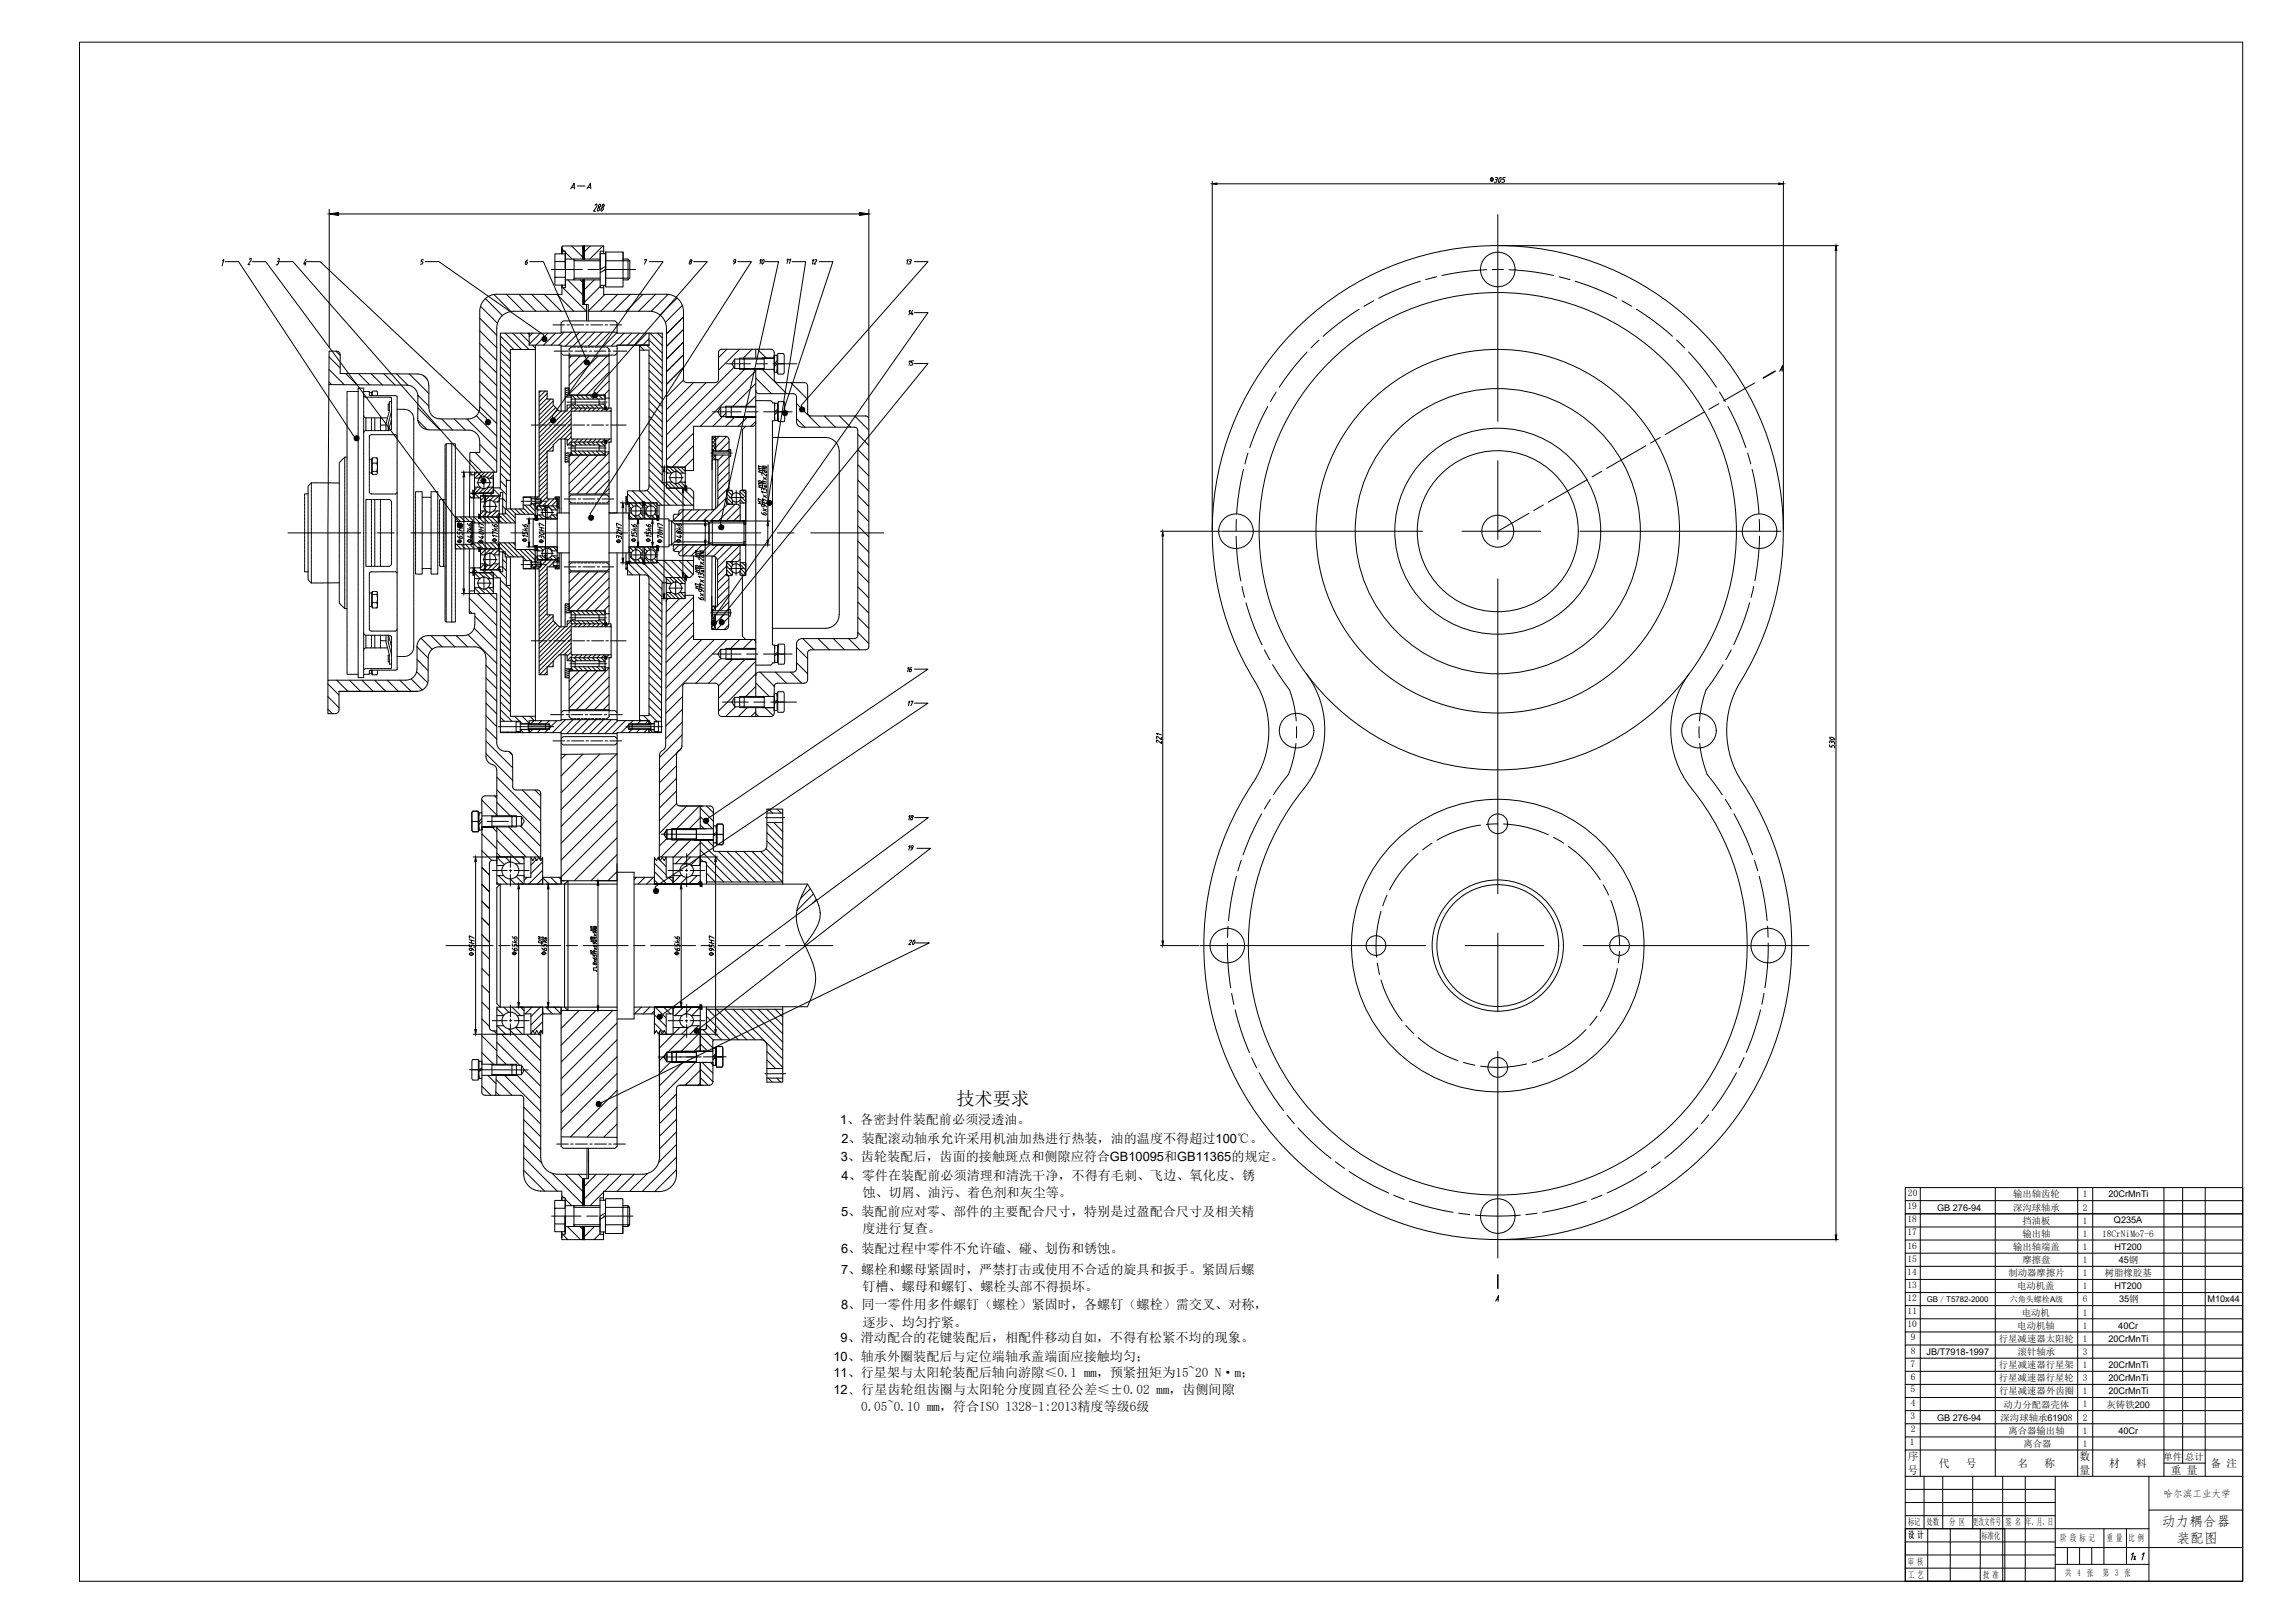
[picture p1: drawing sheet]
<svg xmlns="http://www.w3.org/2000/svg" width="1189mm" height="841mm" viewBox="0 0 1189 841" stroke-linecap="round" stroke-linejoin="round" font-family="sans-serif">
<defs><g id="words">
<text font-size="9.5" x="496" y="573">技术要求</text>
<text font-size="7.5" x="1104" y="810">1：1</text>
<g font-size="7.1">
<text x="1120" y="791">动力耦合器</text>
<text x="1128" y="800">装配图</text>
</g>
<g font-size="6.8">
<text x="447" y="621">蚀、切屑、油污、着色剂和灰尘等。</text>
<text x="447" y="639">度进行复查。</text>
<text x="447" y="669">钉槽、螺母和螺钉、螺栓头部不得损坏。</text>
<text x="447" y="687">逐步、均匀拧紧。</text>
<text x="446" y="731">0.05~0.10 mm，符合ISO 1328-1:2013精度等级6级</text>
</g>
<g font-size="6.6">
<text x="435" y="583">1、各密封件装配前必须浸透油。</text>
<text x="436" y="592">2、装配滚动轴承允许采用机油加热进行热装，油的温度不得超过100℃。</text>
<text x="436" y="602">3、齿轮装配后，齿面的接触斑点和侧隙应符合GB10095和GB11365的规定。</text>
<text x="436" y="612">4、零件在装配前必须清理和清洗干净，不得有毛刺、飞边、氧化皮、锈</text>
<text x="436" y="630">5、装配前应对零、部件的主要配合尺寸，特别是过盈配合尺寸及相关精</text>
<text x="436" y="649">6、装配过程中零件不允许磕、碰、划伤和锈蚀。</text>
<text x="436" y="660">7、螺栓和螺母紧固时，严禁打击或使用不合适的旋具和扳手。紧固后螺</text>
<text x="436" y="679">8、同一零件用多件螺钉（螺栓）紧固时，各螺钉（螺栓）需交叉、对称，</text>
<text x="436" y="696">9、滑动配合的花键装配后，相配件移动自如，不得有松紧不均的现象。</text>
<text x="432" y="705">10、轴承外圈装配后与定位端轴承盖端面应接触均匀；</text>
<text x="432" y="714">11、行星架与太阳轮装配后轴向游隙≤0.1 mm，预紧扭矩为15~20 N·m；</text>
<text x="432" y="723">12、行星齿轮组齿圈与太阳轮分度圆直径公差≤±0.02 mm，齿侧间隙</text>
</g>
<g font-size="5.7">
<text x="470" y="367">17</text>
<text x="470" y="491">20</text>
</g>
<g font-size="5.6">
<text x="989" y="757">序</text>
<text x="1005" y="760">代</text>
<text x="1019" y="760">号</text>
<text x="1046" y="760">名</text>
<text x="1059" y="760">称</text>
<text x="1078" y="757">数</text>
<text x="1093" y="760">材</text>
<text x="1107" y="760">料</text>
<text x="1146" y="760">备 注</text>
<text x="989" y="764">号</text>
<text x="1078" y="764">量</text>
<text x="1125" y="764">重 量</text>
</g>
<g font-size="5.3">
<text x="393" y="138">10</text>
<text x="420" y="138">12</text>
<text x="469" y="138">13</text>
<text x="474" y="164" transform="rotate(-90 474 164)">14</text>
<text x="474" y="190" transform="rotate(-90 474 190)">15</text>
<text x="470" y="349">16</text>
<text x="474" y="426" transform="rotate(-90 474 426)">18</text>
<text x="470" y="442">19</text>
</g>
<g font-size="5">
<text x="989" y="620">20</text>
<text x="988" y="627">19</text>
<text x="988" y="633">18</text>
<text x="988" y="640">17</text>
<text x="988" y="647">16</text>
<text x="988" y="654">15</text>
<text x="988" y="661">14</text>
<text x="988" y="667">13</text>
<text x="988" y="674">12</text>
<text x="989" y="681">11</text>
<text x="988" y="688">10</text>
<text x="990" y="695">9</text>
<text x="990" y="701">8</text>
<text x="990" y="708">7</text>
<text x="990" y="715">6</text>
<text x="990" y="722">5</text>
<text x="990" y="729">4</text>
<text x="990" y="735">3</text>
<text x="990" y="742">2</text>
<text x="990" y="749">1</text>
<text x="1121" y="776">哈尔滨工业大学</text>
</g>
<g font-size="4.9">
<text x="411" y="138" transform="rotate(-90 411 138)">11</text>
<text x="1043" y="621">输出轴齿轮</text>
<text x="1079" y="620">1</text>
<text x="1043" y="627">深沟球轴承</text>
<text x="1079" y="627">2</text>
<text x="1048" y="634">挡油板</text>
<text x="1079" y="634">1</text>
<text x="1048" y="641">输出轴</text>
<text x="1079" y="641">1</text>
<text x="1089" y="641">18CrNiMo7-6</text>
<text x="1043" y="648">输出轴端盖</text>
<text x="1079" y="648">1</text>
<text x="1048" y="655">摩擦盘</text>
<text x="1079" y="654">1</text>
<text x="1041" y="661">制动器摩擦片</text>
<text x="1079" y="661">1</text>
<text x="1091" y="661">树脂橡胶基</text>
<text x="1045" y="668">电动机盖</text>
<text x="1079" y="668">1</text>
<text x="1079" y="675">6</text>
<text x="1048" y="682">电动机</text>
<text x="1079" y="682">1</text>
<text x="1045" y="689">电动机轴</text>
<text x="1079" y="689">1</text>
<text x="1036" y="695">行星减速器太阳轮</text>
<text x="1079" y="695">1</text>
<text x="1046" y="702">滚针轴承</text>
<text x="1079" y="702">3</text>
<text x="1036" y="709">行星减速器行星架</text>
<text x="1079" y="709">1</text>
<text x="1036" y="716">行星减速器行星轮</text>
<text x="1079" y="716">3</text>
<text x="1036" y="723">行星减速器外齿圈</text>
<text x="1079" y="723">1</text>
<text x="1038" y="729">动力分配器壳体</text>
<text x="1079" y="729">1</text>
<text x="1092" y="729">灰铸铁200</text>
<text x="1037" y="736">深沟球轴承61908</text>
<text x="1079" y="736">2</text>
<text x="1041" y="743">离合器输出轴</text>
<text x="1079" y="743">1</text>
<text x="1049" y="750">离合器</text>
<text x="1079" y="750">1</text>
<text x="1121" y="756">单件</text>
<text x="1133" y="756">总计</text>
<text x="989" y="790">标记</text>
<text x="998" y="790">处数</text>
<text x="1010" y="790">分 区</text>
<text x="1022" y="790">更改文件号</text>
<text x="1039" y="790">签 名</text>
<text x="1050" y="790">年、月、日</text>
<text x="989" y="797">设 计</text>
<text x="1027" y="797">标准化</text>
<text x="1068" y="799">阶 段 标 记</text>
<text x="1092" y="799">重 量</text>
<text x="1103" y="799">比 例</text>
<text x="989" y="811">审 核</text>
<text x="989" y="818">工 艺</text>
<text x="1028" y="818">批 准</text>
<text x="1070" y="817">共 4 张</text>
<text x="1090" y="817">第 3 张</text>
</g>
<g font-size="4.7">
<text x="1093" y="620">20CrMnTi</text>
<text x="1004" y="627">GB 276-94</text>
<text x="1096" y="634">Q235A</text>
<text x="1096" y="648">HT200</text>
<text x="1098" y="655">45钢</text>
<text x="1096" y="668">HT200</text>
<text x="1098" y="675">35钢</text>
<text x="1144" y="675">M10x44</text>
<text x="1098" y="689">40Cr</text>
<text x="1093" y="695">20CrMnTi</text>
<text x="998" y="702">JB/T7918-1997</text>
<text x="1093" y="709">20CrMnTi</text>
<text x="1093" y="716">20CrMnTi</text>
<text x="1093" y="723">20CrMnTi</text>
<text x="1004" y="736">GB 276-94</text>
<text x="1098" y="743">40Cr</text>
</g>
<text font-size="4.2" x="1042" y="675">六角头螺栓A级</text>
<text font-size="4.1" x="999" y="675">GB／T5782-2000</text>
</g></defs>
<!-- layer: 01 -->
<g fill="none" stroke="#000" stroke-width=".52">
<path d="M41 22h1121v797h-1121z"/>
<circle cx="356" cy="451" r="4"/>
<circle cx="356" cy="529" r="4"/>
</g>
<g fill="none" stroke="#000" stroke-width=".52">
<path d="M299 96h4M291 128v4v-5h22v3M291 130h2v10M293 131v18h-2M293 132v4h-5M298 134h13M302 127v7M303 127v7M313 131v-1h-2v19h2v4l32-1a9 9 0 0 1 9 9v36l1 1h1h15h1v-1v-14M314 131v18h9v-18h-9v9l-3 1M314 138l-3 2v-9h3v17h-3M323 131v4h-9"/>
<path d="M323 134h2M325 134l1 1v9l-1 1zM288 144h5v4h-5v-16h5v8v-6h5v11h-5M291 149v-1v5l-34-1a9 9 0 0 0-8 9v50a6 6 0 0 1-6 6M298 145h13M302 145v13h3v8M303 145v13M304 158v8M313 148v1M314 144h9M323 145h2M304 161h-38a9 9 0 0 0-9 9v75h-1"/>
<path d="M305 161h32a9 9 0 0 1 8 9v70M673 169a148 148 0 0 1 198-7 148 148 0 0 1 29 195 49 49 0 0 0 3 49 152 152 0 0 1-130 236 152 152 0 0 1-121-241 49 49 0 0 0-2-48 148 148 0 0 1 23-184zM170 199v77M216 194a6 6 0 0 1 6 6v11a6 6 0 0 0 6 6h15M217 194h-41v-11l-1-1h-4l-1 17 41 1a6 6 0 0 1 6 5v12M374 181h-1l-1 2M374 181h26M381 186v5M386 186h-3v5h3M392 181v5M392 191v17M395 186h6h-15"/>
<path d="M396 186v5M399 181h2v2M401 183v14l1 1h1h14l1 1 1 15v1l30 1h1v1M401 184v7h-20l-2-2 2-3h5v5M401 186v-2h2v9h-2v-2M403 192v2h3v-1v-10h-3v10M403 187l-2 2M403 189l-2 1M403 189h3M217 217a6 6 0 0 0 5 6h21M374 211v5M379 216v-5h-5l-2 2 2 3h18"/>
<path d="M379 211h-3v5M392 219l-1 1-1 1h-31v23h-4v-2M392 211h-13M392 211v120M392 202v2h1h18l1 1 1 1v13l1 2h29l1 2 1 106-1 1-1 1h-29l-1 2v1v12M400 209l-1-1h-7v3M400 209h1v7M401 216v2h-1v9h28a7 7 0 0 1 7 7v84a7 7 0 0 1-7 8h-28v8h1v2M401 210v-1h2v9h-2v-2M403 216v2v-10h3l1 10h-1h-3M403 212l-2 1M403 213l-2 2"/>
<path d="M403 213h4M450 217v118l-1 2h-30v1l-1 15-1 1h-14h-1l-1 2v14v1h-2M243 223a6 6 0 0 1 6 6v5h-5l-1 34M369 233h.1M369 234v-1v3M369 236h.1M371 236v2h1v23l-1 2-2 1h-17v1v1h-2l-1 1v2l1 1h36v2M371 231v3v-8h-2v17M371 226h5M376 226l1 1 1 1v26h-1v7h5l2 1v8h-15v12h15v8l-2 1h-5v7l1 1v26M378 233h1v3h-1M378 234h-9v2h9"/>
<path d="M386 221l-1 2v31h1v44h-1v32l1 1h6v5M400 227v99M243 256h2M243 246h3M245 256h1M345 240l1 2h1h-2zM355 254h1M356 253h2l2 2v9M377 255v6h3v-2M377 254h2l1 2M384 259v2M384 254v1v1"/>
<path d="M384 254h2v1v6h-2v1M385 254h1v18M170 276v76M244 270l1 1M342 262h18M367 271h19M371 264v-26h-2v26M386 272v9M386 272v-2h-17l-2 1v10l2 1h17v-1v1h-36l-1 1v2v1h3v2h17M243 284v34h3v6a6 6 0 0 1-6 5h-18a6 6 0 0 0-6 6M243 297h2M245 281l-1 1"/>
<path d="M245 296h1M342 290h17M355 298h1M359 288v9l-1 2h-2M367 281h19M369 288v26h2v-25M369 288l2 1 1 2v23h-1v2M379 298h-2M380 293v-2h-3v7M380 296v2M384 296v2M384 292v1"/>
<path d="M384 290v2h3l-1 6h-2M246 306h-3M256 308h1v77l2 3 3 1M345 310v76v2l-2 1M347 310l-1 1-1 1M355 310v-2h4v23h27M369 316v3M369 319h.1M369 309v17h2v-7v3M369 316h.1M378 316h1l-1 3M378 317l-9-1v3h9"/>
<path d="M216 335v12M374 336v5M376 336v6h3M378 324l-2 2h-5M390 331l1 1 1 1M392 336h-18l-2 3 2 2h5v-5M392 336v9h7l1-1M401 336v8l-1-1M401 336v-2h2v9h-2v-1M403 339l-2 1M403 338l-2 1M403 334h3h1l-1 10h-3v-10v2"/>
<path d="M403 339h4M176 358h40h-40v10l-1 1-1 1M216 347a6 6 0 0 1-6 5h-40v18h4M216 358a6 6 0 0 0 6-6v-11a6 6 0 0 1 6-6h18a6 6 0 0 1 6 6v51a6 6 0 0 0 5 5v2v24M379 341l13 1M392 345v16M403 359v10h3v-10v-1h-3v3M413 347l-1 1h-19l-1 1v1M677 349a49 49 0 0 1-1 60 129 129 0 0 0 13 176 129 129 0 0 0 177-2 129 129 0 0 0 9-177 49 49 0 0 1 0-57M270 374h-3v5h3M270 375h13v3h-13M326 375v3"/>
<path d="M326 376h2M326 377h2M328 378h11M328 375h11M339 374h2v5h-2M374 371h-1l-1-1v-14v-2h-1h-16l-1 2-1 31M374 371h26M381 361v5M386 366v1h15h-6M386 361v5h-5l-2-2 2-3h20v7M386 361h-3v6h3M392 367v4"/>
<path d="M396 361v6M401 361v-2h2v9h-2v-1M403 364l-2 1M403 363l-2 1M403 364h3M262 389a3 3 0 0 1 4 3v16M343 389l-1 1v1v54M353 386v2l-2 2v1v25v1l1 1M257 412h-6l-1 1v1v7M266 408l1 1h11l2 2v35M352 418h11v11M352 418h17l1 1v9"/>
<path d="M248 421v10h-3v-10v-1h3v3M248 426h-3M248 429v2h-3v-1v-10h3v10M250 423v-2h-2v9h2v-1M250 426l-2 1M250 424l-2 2M255 423v6M257 429v19M265 423h3v5h-3M265 428l-15 1h6M265 423v5h5l2-2-2-3h-20v134h20l2-3-2-2h-5v5M270 423v5"/>
<path d="M346 430v5M351 435h19h-10M351 429h-3v6h3M361 429v6M363 435v13M366 429l-20 1-2 2 2 3h5v-5v5h-5l-2-3 2-2 24-1M370 437v3M370 428h1v9h-1zM371 437h1M371 432l-1 1M371 431l-1 1M372 428v10h2v-11h-2l-1 2"/>
<path d="M372 432h3M397 421h9M397 426h9M257 446h-2l-1 2v84l1 2h2v17M257 444h23M280 446l1-2v14M280 446l-1-2-1 2-1-2-1 2-1-2v11h-3M293 458l1-2v68l-1-2M329 452v76M339 458v-14l1 2 1-2 1 2 1-2 1 2 1-2v11h4v3M342 444h7M363 446l3 1"/>
<path d="M363 459h1M366 447v11M366 457h40M370 440l1 1h24M394 441h2l1-3v-19h9v39M250 490h4M272 525h3v11l1-2 1 2 1-2 1 2 1-2M272 536h8M280 534v66a9 9 0 0 0 9 8h15M281 522v14l-1-2M339 522v14l1-2 1 2 1-2 1 2 1-2 1 2v-11h4v-3M342 535v65a9 9 0 0 1-9 8h-28"/>
<path d="M342 536h7M363 532v13M363 521h1M363 534h2M366 533h-1M366 522v11M366 523h40M370 539l-1 1v3M370 539h25M406 522v39h-9v-19l-1-3h-2M245 554h3M245 549h3v11h-3v-1z"/>
<path d="M248 550h.1M248 559h.1M248 557v2M250 557v2h-2v-9h2v1l18 1v5h-3M250 559v7l1 1 19 1h1v40a9 9 0 0 0 9 9h11v5v-1M250 554l-2 1M250 553l-2 1M255 551v6M257 557v11M265 552h.1M270 552v5M342 545h.1"/>
<path d="M346 545v5M351 545h18h-18zM351 545h-3v6h3M361 545v6M363 551v11h-11l-1 2v44a9 9 0 0 1-9 9h-29v4h-2v19h2v-2M369 545v-2h2v9h-2v-1l-23-1-2-2 2-3h5v5v-5h-5l-2 3 2 2 20 1M369 543h2v9h-2zM369 552v9l-1 1h-5M371 546l-2 2M371 548l-2 1M371 551v2h3v-11h-3v10M371 543h.1"/>
<path d="M371 548h4M397 559h9M397 554h9M304 595v16M305 595v16h-3v14M303 611v14M287 634h6v4M291 621h2v18M293 625h4v11h-4v-6v8h-6v-16h6v4h-6M293 630v10h-2M297 636h14M297 625h14"/>
<path d="M302 636v6M303 636v6M311 632l3-2v9h9v-18h-9v18M311 622h3v16h-3v-8l3-1M313 640v2h-22v-4v3M313 621v1M314 635h9v4M314 626h9M323 636h2M323 625h2M325 625l1 1v9l-1 1z"/>
<circle cx="776" cy="140" r="9"/>
<circle cx="382" cy="258" r="2.4"/>
<circle cx="641" cy="275" r="9"/>
<circle cx="776" cy="275" r="124"/>
<circle cx="776" cy="275" r="94"/>
<circle cx="776" cy="275" r="74"/>
<circle cx="776" cy="275" r="53"/>
<circle cx="776" cy="275" r="42"/>
<circle cx="776" cy="275" r="8"/>
<circle cx="912" cy="275" r="9"/>
<circle cx="381" cy="295" r="2.4"/>
<circle cx="672" cy="379" r="9"/>
<circle cx="880" cy="379" r="9"/>
<circle cx="776" cy="427" r="5"/>
<circle cx="636" cy="490" r="9"/>
<circle cx="713" cy="490" r="5"/>
<circle cx="776" cy="490" r="76"/>
<circle cx="776" cy="490" r="34"/>
<circle cx="776" cy="490" r="32"/>
<circle cx="839" cy="490" r="5"/>
<circle cx="916" cy="490" r="9"/>
<circle cx="776" cy="553" r="5"/>
<circle cx="776" cy="630" r="9"/>
</g>
<g fill="none" stroke="#000" stroke-width=".52">
<path d="M776 111v107M286 140h16M305 140h5M313 140h16M770 140l-13 1-10 2M773 140h6M782 140l13 1 10 2M712 156l-5 3M736 146l-11 4-11 5M744 143l-5 2M808 143l6 2M816 146l12 4 10 5"/>
<path d="M841 156l5 3M287 168h6M294 168h1M296 168h6M304 168h1M306 168h6M314 168h1M316 168h6M684 176l-5 4M704 160l-8 6-10 8M848 160l9 6 10 8M869 176l4 4"/>
<path d="M287 182h7M296 182h1M298 182h6M305 182h2M308 182h6M315 182h1M318 182h7M377 189h12M392 189h6M401 189h12M677 182l-8 11-6 8M875 182l9 11 6 8"/>
<path d="M909 198l-16 10M294 208h21M369 213h15M387 213h6M396 213h14M657 211l-5 11-4 10M661 203l-3 5M883 214l-20 11M891 209l-5 3M891 203l3 5M895 211l6 11 4 10M275 220h8"/>
<path d="M284 220h2M287 220h6M294 220h2M294 232h20M297 220h6M304 220h1M307 220h6M314 220h1M317 220h7M368 235h11M647 235l-2 5M776 239v41"/>
<path d="M853 231l-20 12M860 227l-5 3M906 235l1 5M247 250h7M251 246v8M254 259v7M292 259h6M300 259h1M302 259h6M310 259h1M312 259h6M347 248h7"/>
<path d="M350 244v7M378 258h7M382 254v7M644 243l-2 11-1 12M823 249l-21 11M830 244l-5 3M908 243l2 11 2 12M149 276h38M196 276h8M213 276h43M250 262h8M265 276h8"/>
<path d="M280 266h7M282 276h43M284 263v5M326 265h7M330 261v7M334 265h7M334 276h8M337 261v7M351 276h43M403 276h9M420 276h38M633 275h104"/>
<path d="M641 278v9l2 14M641 269v6M758 275h40M792 266l-16 9M800 262l-5 3M819 275h104M912 269v6M912 278l-1 9-2 14M250 290h8M251 298v8M254 286v7M284 284v6"/>
<path d="M287 287h-6M292 294h6M300 294h1M302 294h6M310 294h1M312 294h6M326 288h7M330 284v7M334 288h7M337 284v7M378 295h7M381 291v7"/>
<path d="M776 300v163M247 302h8M347 305h7M350 301v7M368 318h11M644 304l1 6M646 312l4 12 4 10M907 312l-4 12-5 10M909 304l-1 6M275 332h8M284 332h2M287 332h6"/>
<path d="M294 332h2M295 320h19M297 332h6M304 332h1M307 332h6M314 332h1M317 332h7M369 339h15M387 339h6M396 339h14M655 337l3 5M897 337l-3 5"/>
<path d="M295 344h19M660 344l6 10a30 30 0 0 1 5 16l1 4M893 344l-6 10a30 30 0 0 0-6 16v4M258 377h29M285 370h7M293 370h2M296 370h6M303 370h2M306 370h6M313 370h1M316 370h6M324 377h19"/>
<path d="M374 364h14M391 364h6M399 364h14M672 377v5M881 377v5M287 384h6M294 384h1M296 384h6M304 384h1M306 384h6M314 384h1M316 384h6"/>
<path d="M672 385l-1 7a31 31 0 0 1-9 17l-2 3M881 385l1 7a31 31 0 0 0 9 17l2 3M658 414l-3 5M894 414l3 5M263 426h-11M343 432h29M397 424h10M654 422l-6 12-4 9M742 437l-5 3M767 428a61 61 0 0 0-22 7M776 427h-6M779 427a62 62 0 0 1 23 6"/>
<path d="M805 434l5 3M813 439a62 62 0 0 1 16 17M899 422l6 12 3 9M255 451h8M264 451h1M265 443v6M265 451v1M265 453v6M267 451h7M346 451h8M355 451h1M356 442v7"/>
<path d="M356 450v2M356 453v6M358 451h7M641 454l-3 13-1 10M643 446l-1 5M735 442a62 62 0 0 0-15 19M831 458l3 6M909 446l2 5M912 454l2 13 2 10M636 480v6M716 472a62 62 0 0 0-3 24M719 464l-2 5"/>
<path d="M835 467a64 64 0 0 1 4 23M916 480v6M231 490h25M259 490h5M267 490h24M293 490h6M302 490h24M328 490h6M337 490h23M363 490h6M372 490h23M398 490h6"/>
<path d="M407 490h25M622 490h117M636 489v12l2 11M714 499l1 6M759 490h41M776 484v40M820 490h117M839 493v6M916 489v12l-1 11M638 515l1 5M716 508a64 64 0 0 0 11 21M838 502a63 63 0 0 1-9 22"/>
<path d="M914 515l-1 5M255 529h8M264 529h1M265 521v6M265 528v1M265 531v6M267 529h7M346 529h8M355 529h1M356 521v6M356 528v2M356 531v7"/>
<path d="M358 529h7M640 523l3 11 5 11M729 531l4 5M735 538a63 63 0 0 0 21 12M822 534a62 62 0 0 1-20 13M828 527l-4 4M912 523l-3 11-4 11M243 554h31M353 548h-12M363 548h-11M376 548h-11M396 556h11"/>
<path d="M649 548l2 5M653 556l5 9 7 10M759 551l5 1M776 545v107M791 551a62 62 0 0 1-24 1M800 549l-6 2M900 556l-5 9-8 10M904 548l-3 5M667 578l4 4M886 578l-4 4M288 593h7M296 593h1"/>
<path d="M298 593h6M306 593h1M308 593h6M316 593h1M318 593h6M673 584l10 11 7 5M880 584l-10 11-7 5M692 602l5 3M699 607l12 7 9 4M722 619l6 2M830 619l-5 2M853 607l-11 7-9 4"/>
<path d="M860 602l-4 3M286 630h15M304 630h6M313 630h15M730 622l12 4 11 2M756 629h6M765 630h11h12M797 629h-6M822 622l-12 4-11 2"/>
</g>
<g fill="none" stroke="#000" stroke-width=".52">
<path d="M296 98l2-3v3M296 97h2M304 98l2-3v3M305 97h1M171 108v72M175 111h270M308 106h1l-1 3h1M310 108v-1a1.1 1.1 0 0 1 1 2 .9 .9 0 0 1-1 0zM311 106a.6 .6 0 0 1 0 1 .6 .6 0 0 1-1 0zM311 109a1 1 0 0 0 2 0 1.1 1.1 0 0 0-1-2v2M312 106h1a.6 .6 0 0 1 0 1 .6 .6 0 0 1-1 0zM450 108v108"/>
<path d="M115 135l1-1-1 4M117 136h7l60 90M130 134h-1M130 134v1l-1 2h1M131 136h7l100 135M144 135h.1M144 134h1l-1 1M144 135v2M144 136l-1 1M145 136h7l98 112M158 136v2M159 134l-2 3h2"/>
<path d="M159 136h7l86 81v1M219 135h-1v1h1l-1 1M220 136h7l55 38v1M273 135l-1 1v1h1v-1M275 136h7l22 51M313 130h.1M334 135h1l-1 2M337 136h7l-58 80v1M358 135v1l-1 1v-1l2-1h-1zM360 136h7l-59 67v1M381 136h-1l1-2v1v1l-1 1M382 136h7l-83 130v1"/>
<path d="M396 136h7l-30 135 1 1M411 136h7l-20 124M425 136h7l-26 76 1 1M474 136h7l-66 74v1M777 127h176M951 130v510M474 162h7l-111 159v1M474 188h7l-107 132v1M922 192l2-3v3M923 192h1M271 275v1l1 1 1-1v1M271 272l1 1h1l-1-1v1"/>
<path d="M271 274l2 1M271 280h.1M271 280h2M271 278v-1l2 1M272 274l1 1M273 269h15M273 280h.1M273 274h-1M274 271v10M279 262h5M279 274l3 1M279 273l3 1"/>
<path d="M280 276h1l1 1h-2zM280 272l-1-1 3 1M281 279v-1h1v1M281 278l-1-1-1 2M281 273v2M283 265v23M320 274l2 1M320 273l2 1M320 272v-1l2 1M321 280h-1l1 1M321 280h.1M321 280v1"/>
<path d="M321 279v-1h1v1M321 278l-1-1v2M321 273v2M322 261h3M322 276v1l-2-2v2M323 263v26M327 275v2h1l1-1h1v1M327 272l1 1h2l-1-1-1 1M327 280h2M327 280h.1M327 274l3 1M328 278l-1-1 3 1"/>
<path d="M328 274l1 1M329 269h4M329 280h.1M330 274h-1M331 271v10M335 275v2h1l1-1v1M335 272l1 1h1l-1-1v1M335 274l2 1M335 280h2M335 280h.1M335 278v-1l2 1M336 274l1 1"/>
<path d="M337 269h3M337 280h.1M337 274h-1M338 271v10M273 283h15M279 290h5M279 280v1M279 281h2M281 280v1M320 281h2M320 280v1M321 281h.1"/>
<path d="M322 292h3M322 280v1M329 283h4M337 283h3M474 347h7l-116 78 1 1M474 364h7l-141 96v1M948 386v1h1l1-1 1 2M948 382h2l1 1h-2zM949 385l1-1 1 2M949 385l-1-1v1M474 424h7l-139 103M475 440h7l-121 94"/>
<path d="M245 444h19M246 446v88M268 458h3M283 458h7M349 458h5M364 444h8M371 446v88M269 461v58M284 461v58M353 461v58M243 489v1l1 1 1-1h1v1M243 488l3 1"/>
<path d="M243 487l3 1M243 494v1M243 494h2M243 486v-1l3 1M244 487v2M245 492l-1 1-1-1v-1l2 1 1 1M245 494v1M265 491l1 1 2 1v-1l-1-1v1M265 489v1h2v-1l1 1v1M265 485l2 1 1 1v-1l-1-1v1M265 488l3 1M266 494h.1"/>
<path d="M266 494h2M267 493l-1 1 1 1M267 493h.1M267 495h.1M267 493v1v1M267 487v1M268 494h.1M268 488h-1M279 488h1l1 1-2-1zM279 487v-1l2 1M279 486v-1l2 1M281 491l1 1 1 1v-1l-1-1v1"/>
<path d="M281 489v1h1l1-1v1v1M281 494h2M281 494h.1M281 485v4M282 486l1 1v-1h-1M282 488h1M282 487l1 1M283 494h.1M283 487l-1 1M350 491a1.9 1.9 0 0 0 2 1l-1-1v1M350 489v1h1v-1l1 2M350 485l1 1 1 1v-1l-1-1v1"/>
<path d="M350 494h2M350 494h.1M350 488l2 1M351 493l-1 1 1 1M351 493h.1M351 495h.1M351 493l1 1-1 1M351 487v1M352 494h.1M352 488h-1M368 489v1l1 1v-1l1 1M368 488l2 1"/>
<path d="M368 487l2 1M368 494h2M368 494v1M368 486v-1l2 1M369 494h-1l1 1M369 494h.1M369 495h.1M369 494v1M369 487v2M369 492v1l-1-1v-1l1 1 1 1M370 494v1M475 489h7l-172 83"/>
<path d="M245 536h19M268 522h3M283 522h7M349 522h5M364 536h8M313 640h.1M777 642h176M775 674l2-3-1 3M776 673h.1"/>
<circle cx="272" cy="280" r=".7"/>
<circle cx="328" cy="280" r=".8"/>
<circle cx="336" cy="280" r=".8"/>
<circle cx="280" cy="281" r=".8"/>
<circle cx="244" cy="494" r=".7"/>
<circle cx="282" cy="494" r=".7"/>
</g>
<g fill="#000" stroke="#000" stroke-width=".52">
<path d="M171 111l4-1v2zM445 110l5 1-5 1zM951 127l1 3h-1zM274 269l1 2h-1zM283 262v3h-1zM323 261v2h-1zM331 269v2h-1zM338 269l1 2h-1zM274 281h1l-1 2zM282 288h1v2zM322 289h1v3zM330 281h1v2z"/>
<path d="M338 281h1l-1 2zM246 444l1 2h-1zM371 444v2h-1zM269 458v3h-1zM284 458l1 3h-1zM353 458v3zM268 519h1v3zM284 519h1l-1 3zM353 519v3zM246 534h1l-1 2zM370 534h1v2zM951 640h1l-1 2z"/>
<path d="M281 176h1zM281 176h1zM281 176h1z"/>
<path d="M281 175l1 1zM281 175l1 1zM281 176h1z"/>
<path d="M282 176v1zM282 176v1zM282 176v1z"/>
<path d="M282 175v1zM281 175l1 1zM281 175l1 1z"/>
<path d="M282 176l1 1zM282 176l1 1zM282 176h1z"/>
<path d="M283 175l-1 1zM282 175v1zM282 175v1z"/>
<path d="M282 176h1zM282 176h1zM282 176l1-1z"/>
<path d="M282 176l1-1zM282 176l1-1zM283 175l-1 1z"/>
<path d="M303 188h1zM303 188h1zM303 189l1-1z"/>
<path d="M303 187l1 1zM303 187l1 1zM303 188h1z"/>
<path d="M304 188v1zM304 188v1zM304 188v1z"/>
<path d="M304 187v1zM303 187l1 1zM303 187l1 1z"/>
<path d="M304 188l1 1zM304 188l1 1zM304 188h1z"/>
<path d="M304 187v1zM304 187v1zM304 187v1z"/>
<path d="M304 188h1zM304 188h1zM304 188h1z"/>
<path d="M304 188l1-1zM304 188l1-1zM305 187l-1 1z"/>
<path d="M252 218l1 1zM252 219h1zM252 219h1z"/>
<path d="M252 219h1zM252 219h1zM253 219l-1 1z"/>
<path d="M252 218l1 1zM252 218l1 1zM252 218l1 1z"/>
<path d="M253 219v1zM253 219v1zM253 219v1z"/>
<path d="M253 218v1zM253 218v1zM252 218l1 1z"/>
<path d="M253 219v1zM253 219l1 1zM253 219h1z"/>
<path d="M253 219l1-1zM254 218l-1 1zM253 218v1z"/>
<path d="M253 219h1zM253 219h1zM253 219l1-1z"/>
<path d="M286 218h1zM286 218h1zM286 219l1-1z"/>
<path d="M286 217l1 1zM286 218h1zM286 218h1z"/>
<path d="M287 218l-1 1zM287 218l-1 1zM287 218v1z"/>
<path d="M286 217l1 1zM286 217l1 1zM286 217l1 1z"/>
<path d="M287 218v1zM287 218v1zM287 218v1z"/>
<path d="M287 217v1zM287 217v1zM286 217l1 1z"/>
<path d="M287 218h1zM287 218h1zM287 218h1z"/>
<path d="M287 218l1-1zM287 218l1-1zM287 217v1z"/>
<path d="M307 205h1zM307 205h1zM307 206l1-1z"/>
<path d="M307 204l1 1zM307 205h1zM307 205h1z"/>
<path d="M308 205v1zM308 205v1zM308 205v1z"/>
<path d="M308 204v1zM308 204v1zM308 204v1z"/>
<path d="M308 205l1 1zM308 205l1 1zM308 205h1z"/>
<path d="M309 204l-1 1zM308 204v1zM308 204v1z"/>
<path d="M308 205h1zM308 205h1zM308 205h1z"/>
<path d="M308 205l1-1zM308 205l1-1zM309 204l-1 1z"/>
<path d="M406 214h1zM406 215l1-1zM406 215l1-1z"/>
<path d="M406 213l1 1zM406 214h1zM406 214h1z"/>
<path d="M407 214l-1 1zM407 214l-1 1zM407 214v1z"/>
<path d="M406 213l1 1zM406 213l1 1zM406 213l1 1z"/>
<path d="M407 214v1zM407 214l1 1zM407 214l1 1z"/>
<path d="M407 213v1zM407 213v1zM407 213v1z"/>
<path d="M407 214l1 1zM407 214h1zM407 214h1z"/>
<path d="M407 214h1zM407 214h1zM407 213v1z"/>
<path d="M415 212h1zM415 213l1-1zM415 213l1-1z"/>
<path d="M415 212h1zM415 212h1zM415 212h1z"/>
<path d="M416 212l-1 1zM416 212l-1 1zM416 212v1z"/>
<path d="M415 211l1 1zM415 211l1 1zM415 211l1 1z"/>
<path d="M416 212v1zM416 212v1zM416 212l1 1z"/>
<path d="M416 211v1zM416 211v1zM415 211l1 1z"/>
<path d="M416 212l1 1zM416 212l1 1zM416 212h1z"/>
<path d="M416 212h1zM416 212l1-1zM416 211v1z"/>
<path d="M184 227h1zM184 227h1zM184 228l1-1z"/>
<path d="M184 226l1 1zM184 227h1zM184 227h1z"/>
<path d="M185 227l-1 1zM185 227l-1 1zM185 227v1z"/>
<path d="M184 226l1 1zM184 226l1 1zM184 226l1 1z"/>
<path d="M185 227v1zM185 227v1zM185 227l1 1z"/>
<path d="M185 226v1zM185 226v1zM185 226v1z"/>
<path d="M185 227l1 1zM185 227h1zM185 227h1z"/>
<path d="M185 227h1zM185 227h1zM186 226l-1 1z"/>
<path d="M249 249h2zM249 249h2zM249 249h2z"/>
<path d="M250 250l1-1zM250 250l1-1zM251 249l-1 1z"/>
<path d="M250 248l1 1zM250 248l1 1zM250 248l1 1z"/>
<path d="M251 249l-1 1zM251 249v1zM251 249v1z"/>
<path d="M251 248v1zM250 248l1 1zM250 248l1 1z"/>
<path d="M251 249v1zM251 249v1zM251 249l1 1z"/>
<path d="M251 249v-1zM251 248v1zM251 248v1z"/>
<path d="M251 249h1zM251 249h1zM251 249h1z"/>
<path d="M398 260l1 1zM398 260l1 1zM398 260l1 1z"/>
<path d="M399 260v1zM399 260v1zM398 260l1 1z"/>
<path d="M237 272h1zM237 272h1zM237 272h1z"/>
<path d="M237 273l1-1zM238 273v-1zM238 272v1z"/>
<path d="M238 271v1zM238 271v1z"/>
<path d="M238 272v1zM238 272l1 1zM238 272l1 1z"/>
<path d="M238 272l1 1zM238 272l1 1zM238 272l1 1z"/>
<path d="M239 271l-1 1zM238 271v1zM238 271v1z"/>
<path d="M238 272h1zM238 272h1zM238 272h1z"/>
<path d="M238 272h1zM239 271l-1 1zM239 271l-1 1z"/>
<path d="M305 269l1-1zM305 269l1-1zM306 269v-1z"/>
<path d="M305 268h1zM305 268h1zM305 268h1z"/>
<path d="M306 268v1zM306 268v1zM306 268l1 1z"/>
<path d="M306 267v1zM306 267v1zM306 267v1z"/>
<path d="M306 268l1 1zM306 268l1 1zM306 268l1 1z"/>
<path d="M307 267l-1 1zM306 267v1zM306 267v1z"/>
<path d="M306 268l1 1zM306 268h1zM306 268h1z"/>
<path d="M306 268h1zM306 268h1zM307 267l-1 1z"/>
<path d="M373 274l1-1zM373 274l1-1zM373 274l1-1z"/>
<path d="M373 273h1zM373 273h1zM373 273h1z"/>
<path d="M374 273l-1 1zM374 273l-1 1zM374 273v1z"/>
<path d="M373 272l1 1zM373 272l1 1zM373 272l1 1z"/>
<path d="M374 273v1zM374 273l1 1zM374 273l1 1z"/>
<path d="M374 272v1zM374 272v1zM374 272v1z"/>
<path d="M374 273l1 1zM374 273l1 1zM374 273h1z"/>
<path d="M374 273h1zM374 273h1zM374 272v1z"/>
<path d="M398 261h1zM398 261h1zM398 261h1z"/>
<path d="M398 260l1 1zM398 260l1 1zM398 261h1z"/>
<path d="M399 261l-1 1zM399 261l-1 1zM399 261v1z"/>
<path d="M399 261v1zM399 261v1zM399 261h1z"/>
<path d="M399 261h1zM399 261h1zM399 261l1-1z"/>
<path d="M399 261l1-1zM399 261l1-1zM399 260v1z"/>
<path d="M369 323h1zM369 323h1zM369 323h1z"/>
<path d="M369 322l1 1zM369 322l1 1zM369 323h1z"/>
<path d="M370 323l-1 1zM370 323v1zM370 323v1z"/>
<path d="M369 322l1 1zM369 322l1 1zM369 322l1 1z"/>
<path d="M370 323v1zM370 323v1zM370 323l1 1z"/>
<path d="M370 322v1zM370 322v1zM370 322v1z"/>
<path d="M370 323h1zM370 323h1zM370 323l1-1z"/>
<path d="M370 323l1-1zM370 323l1-1zM371 322l-1 1z"/>
<path d="M373 323l1-1zM373 323l1-1zM373 323l1-1z"/>
<path d="M373 322h1zM373 322h1zM373 322h1z"/>
<path d="M374 322l-1 1zM374 322v1zM374 322v1z"/>
<path d="M374 321v1zM373 322h1zM373 322h1z"/>
<path d="M374 322l1 1zM374 322l1 1zM374 322l1 1z"/>
<path d="M374 321v1zM374 321v1zM374 321v1z"/>
<path d="M374 322l1 1zM374 322h1zM374 322h1z"/>
<path d="M374 322h1zM374 322h1zM375 321l-1 1z"/>
<path d="M365 426l1-1zM365 426l1-1zM365 426l1-1z"/>
<path d="M365 425h1zM365 425h1zM365 425h1z"/>
<path d="M366 425l-1 1zM366 425v1zM366 425v1z"/>
<path d="M365 424l1 1zM365 425h1zM365 425h1z"/>
<path d="M366 425v1zM366 425l1 1zM366 425l1 1z"/>
<path d="M366 424v1zM366 424v1zM366 424v1z"/>
<path d="M366 425l1 1zM366 425h1zM366 425h1z"/>
<path d="M366 425h1zM366 425h1zM366 424v1z"/>
<path d="M339 462h1zM339 462h1zM339 462h1z"/>
<path d="M339 461l1 1zM339 461l1 1zM339 462h1z"/>
<path d="M340 462l-1 1zM340 462v1zM340 462v1z"/>
<path d="M339 461l1 1zM339 461l1 1zM339 461l1 1z"/>
<path d="M340 462v1zM340 462l1 1zM340 462h1z"/>
<path d="M340 461v1zM340 461v1zM340 461v1z"/>
<path d="M340 462h1zM340 462h1zM340 462h1z"/>
<path d="M340 462l1-1zM340 462l1-1zM341 461l-1 1z"/>
<path d="M341 527h1zM341 527h1zM341 528l1-1z"/>
<path d="M341 526l1 1zM341 527h1zM341 527h1z"/>
<path d="M342 527l-1 1zM342 527v1zM342 527v1z"/>
<path d="M341 526l1 1zM341 526l1 1zM341 526l1 1z"/>
<path d="M342 527v1zM342 527v1zM342 527l1 1z"/>
<path d="M342 526v1zM342 526v1zM342 526v1z"/>
<path d="M342 527h1zM342 527h1zM342 527h1z"/>
<path d="M342 527l1-1zM342 527l1-1zM343 526l-1 1z"/>
<path d="M360 534h1zM360 535l1-1zM360 535l1-1z"/>
<path d="M360 534h1zM360 534h1zM360 534h1z"/>
<path d="M361 534l-1 1zM361 534v1zM361 534v1z"/>
<path d="M361 533v1zM360 533l1 1zM360 533l1 1z"/>
<path d="M361 534l1 1zM361 534l1 1zM361 534l1 1z"/>
<path d="M361 533v1zM361 533v1zM361 533v1z"/>
<path d="M361 534l1 1zM361 534h1zM361 534h1z"/>
<path d="M361 534h1zM361 534h1zM362 533l-1 1z"/>
<path d="M309 572h1zM309 573l1-1zM309 573l1-1z"/>
<path d="M309 572h1zM309 572h1zM309 572h1z"/>
<path d="M310 572v1zM310 572v1zM310 572v1z"/>
<path d="M310 571v1zM310 571v1zM310 571v1z"/>
<path d="M310 572l1 1zM310 572l1 1zM310 572l1 1z"/>
<path d="M311 571l-1 1zM310 571v1zM310 571v1z"/>
<path d="M310 572l1 1zM310 572h1zM310 572h1z"/>
<path d="M310 572h1zM310 572h1zM311 571l-1 1z"/>
</g>
<g fill="none" stroke="#000" stroke-width=".52">
<path d="M291 129l1 1M293 131l4 3M296 127l6 7M306 127l-3 3M312 127l-6 7M249 159l9 9M252 155l8 9M256 153l9 8M262 152l9 9M269 153l9 8M276 153l8 8M282 153l9 8"/>
<path d="M289 153l8 8M292 149l12 12M294 145l8 8M301 145l1 2M308 145l-5 5M311 148l-8 9M313 153l-8 8M320 153l-9 8M327 153l-9 8M333 153l-9 8M340 153l-9 8M346 153l-9 8"/>
<path d="M351 154l-9 9M354 158l-9 9M249 178l8 9M249 171l8 9M249 165l8 9M259 178l6 5M259 174l7 7M262 173l8 8M266 173l8 8M270 173l4 4M274 173h.1M276 179l1 1"/>
<path d="M276 173l-2 1M280 173l-6 5M284 173l-6 6M288 173l-6 6M292 172l-6 7M296 172l-6 7M300 172l-7 7M304 172l-7 7M308 172l-7 7M312 172l-7 7M316 172l-7 7M320 172l-7 7"/>
<path d="M323 173l-6 6M327 173l-6 6M331 173l-6 6M331 179l3 2M335 179l8 8M335 173l-6 6M336 176l7 7M336 176l-3 3M337 173l6 6M341 173l2 2M354 164l-9 9M354 171l-9 9"/>
<path d="M354 177l-9 9M170 198l2 1M170 191l8 8M171 185l5 6M174 182l2 2M179 194l6 5M185 199h.1M186 194l6 5M192 194l6 5M199 194l6 6M206 194l5 6M212 194l10 10"/>
<path d="M220 195l1 2M249 198l8 8M249 191l8 9M249 185l8 8M259 182l6 5M259 198l6 5M259 194l6 5M259 190l6 5M259 186l6 5M296 185l-1 1M301 185l-6 5M305 185l-10 10"/>
<path d="M310 185l-15 15M315 185l-20 19M316 197l-8 8M316 193l-12 12M316 188l-17 17M336 200l7 7M336 196l7 7M336 192l7 7M336 188l7 7M336 184l7 7M354 184l-9 9M354 190l-9 9"/>
<path d="M354 197l-9 9M359 198l-14 14M366 198l-21 21M377 181l-5 4M380 190l-35 35M383 181l-11 11M386 191l-41 41M390 181l-5 5M392 196l8 8M392 192l-29 29M392 199l-12 12M393 181l4 5"/>
<path d="M395 191l13 13M410 198l9 9M217 211l11 12M217 205l5 5M217 218l4 5M229 217l6 6M235 217l6 6M242 217l15 16M247 215l10 11M249 211l8 8M249 204l8 9M259 210l6 5"/>
<path d="M259 218l6 5M259 214l6 5M259 206l6 5M259 202l6 5M280 203h-1M283 203l-4 3M284 204l-5 4M284 206l-5 4M285 207l-6 6M287 208l-8 7M287 210l-8 7M288 211l-9 9"/>
<path d="M289 212l-10 10M291 213l-12 11M293 213l-14 14M294 201l-1 1M295 204l-2 1M295 203l-2 1M295 202l-2 1M296 210l-2 2M296 215l-17 16M296 217l-17 17M296 219l-17 17M296 207h.1"/>
<path d="M296 211h.1M296 205l-3 1M296 209l2 2M296 205l2 2M297 211l-18 18M299 205l2 2M299 210l2 1M299 211l-1 2M301 205l2 2M301 210l2 1M302 211l-2 2M303 205l2 2"/>
<path d="M304 210l1 1M304 211l-2 2M306 205l2 2M306 210l2 1M306 211l-1 2M308 205l2 2M308 210l2 1M309 211l-2 2M310 205l2 2M310 210l2 1M311 211l-2 2M313 209l1 1"/>
<path d="M313 205l1 1M313 211l-1 2M316 211l-2 2M316 202l-3 3M317 213h-1M336 220l7 6M336 216l7 6M336 212l7 7M336 208l7 7M336 204l7 7M376 214l-7 7M376 211h.1"/>
<path d="M381 216l-5 5M387 216l-4 5M392 205l-6 6M392 218l-3 3M413 217l4 4M413 209l12 12M427 216l6 5M435 216l6 5M443 216l7 7M243 238l7 7M246 234l10 11M249 230l8 9"/>
<path d="M259 237l6 6M259 233l6 6M259 229l6 6M259 226l6 5M259 222l6 5M284 234l-5 4M284 237l-5 4M284 239l-5 4M287 231l-3 3M287 233l-1 1M295 235h-2M295 239h-2"/>
<path d="M295 238h-2M295 237h-2M296 236l-1 1M296 222l-6 5M296 224l-3 3M296 226l-2 2M296 235l1 1M296 230l1 1M296 235l-3 1M297 227l-3 4M297 229l2 2M297 234l2 2"/>
<path d="M300 227l-2 2M300 234l2 2M300 229l1 2M301 236l-6 5M302 227l-2 2M302 234l2 2M302 229l2 2M304 227l-1 2M304 234l2 2M304 229l2 2M305 236l-10 10M307 227l-2 2"/>
<path d="M307 234l2 2M307 229l1 2M309 227l-2 2M309 234l2 2M309 229l2 2M310 236l-15 15M311 227l-1 2M311 234l2 2M311 229l2 2M313 227l-1 2M316 235l-21 20M316 239l-17 17"/>
<path d="M316 227l-2 2M317 229h.1M336 239l7 7M336 235l7 7M336 231l7 7M336 227l7 7M336 224l7 6M359 237l-4 5M359 224l-14 14M359 231l-11 11M369 236l2 2M369 232l1 2"/>
<path d="M369 229l2 1M369 231l2 1M369 227l2 1M370 236h1M371 226h.1M371 226l-2 2M371 230l-2 2M371 236l-2 2M371 238h-1M371 234h7M373 226l-4 4M375 236l-3 3"/>
<path d="M377 226l-8 7M378 229l-5 5M378 233l-1 1M378 237l-6 6M445 233l5 6M445 225l5 6M243 257l1 1M243 245l2 1M246 256l2 2M247 245l-1 1M247 252l-1 2M249 253l-3 3"/>
<path d="M249 257h.1M249 245l-3 3M250 256l1 1-2 2M251 253l-3 3M251 245l-3 3M253 245l-2 2M253 252l-3 4M254 256l1 1M254 257l-3 3M255 245l-3 2M255 252l-3 4M256 253l3 4"/>
<path d="M256 246l-2 2M256 254l-2 2M256 257l-2 2M258 257l-2 3M259 259l-1 1M259 253l3 3M259 249l3 3M259 245l4 4M259 241l6 6M261 258l1 2M272 258h1M275 258h.1"/>
<path d="M275 258h1M277 258h.1M279 258h-1M284 241l-5 4M284 243l-5 5M284 246l-5 4M284 248l-5 4M284 250l-5 5M284 253l-5 4M284 255l-4 4M284 257l-4 4M285 259l-4 3"/>
<path d="M287 259l-4 3M289 259l-3 3M316 244l-12 12M316 249l-8 7M316 253l-3 3M325 260l1 1M325 256l5 5M328 254l6 6M332 254l6 7M335 254l8 8M336 251l11 11M336 247l15 15"/>
<path d="M336 243l19 19M345 244l1 1M345 250l3 3M345 242l3 3M347 250l12 12M347 242l2 3M349 242l3 3M349 250l3 3M351 242l3 3M351 250l9 9M353 250l2 2M353 242l2 2"/>
<path d="M355 250h.1M377 260l1 1M377 256l2 3M377 254l2 3M378 241l-6 6M378 245l-6 5M378 249l-6 5M378 253l-6 5M379 254l1 1M384 255l2 3M384 259l1 2M384 257l2 3"/>
<path d="M385 254l1 2M445 257l5 5M445 249l5 6M445 241l5 6M236 270h.1M236 268l3 2M239 268l2 2M241 268l2 2M243 268l3 3M246 268l3 3M248 268h.1M249 269l2 2"/>
<path d="M250 268l3 3M251 265l-2 1M253 265l-3 3M253 268l3 3M255 265l-3 3M255 268l3 3M257 268l3 3M258 265l-3 3M259 267l4 4M259 266l-2 2M260 266l5 5M261 266h.1"/>
<path d="M261 262l1 2M262 266l5 5M262 264l5 4M265 264l2 2M267 264l3 2M269 264l3 2M271 263l3 3M272 262l5 4M274 262l3 3M276 261l1 1M278 261h-1M278 263l-1 1"/>
<path d="M278 264h1M278 268l1 1M279 267l2 2M279 262l2 2M280 261l-1 1M282 262l1 1M283 268l1 1M284 262l2 2M285 268l1 1M286 267l2 2M286 262l2 2M289 267h.1"/>
<path d="M289 262h.1M289 262h-1M326 267l2 2M326 262l1 2M327 261l1 1M327 266h.1M328 267l2 2M329 261l2 1M331 267l2 2M331 261l2 2M332 266l1 1M334 268l1 1"/>
<path d="M334 261l2 2M334 266l3 3M336 261l1 1M338 267l2 2M338 261l3 2M339 266l2 2M354 264l-5 5M358 264l-5 6M362 264l-5 6M366 264l-6 6M371 264l-7 6M377 261l-9 9"/>
<path d="M380 261l-3-3-5 5M381 261l-9 9M384 263l-8 7M384 267l-4 3M445 272l5 6M445 265l5 5M236 284h1M237 282l2 2M239 282l2 2M241 282l3 2M243 296l1 1M244 282l2 2"/>
<path d="M245 281l3 3M245 294l3 3M246 300h.1M246 297l3 3M247 281l4 3M248 297l3 2M250 284l-1 1M250 281l3 3M250 295l2 2M251 297l3 3M251 292l-2 2M252 284l-3 3"/>
<path d="M252 281l3 3M253 293l-3 2M253 297l3 2M254 295l1 2M254 284l-3 4M254 281l3 3M255 293l-2 2M256 297l2 2M257 284l-3 3M257 281l4 5M258 295l4 5M258 292l-3 3"/>
<path d="M259 285l-3 2M259 286h.1M259 287l-1 1M259 294l-2 1M259 281l7 8M261 294l1 2M261 290l1 2M261 286l1 1M261 281l8 8M262 286l2 3M264 281l7 8M266 281l1 1"/>
<path d="M269 285l7 6M271 289l2 2M272 285l5 5M272 295h.1M274 285l3 3M274 295h.1M275 295h.1M276 294l1 1M276 293l-1 1M276 285l1 1M278 289h-1M278 284l1 1"/>
<path d="M278 289l1 1M279 293l-3 2M279 290l-1 1M280 283l1 2M280 288l2 2M281 290l-1 1M282 283l1 1M283 289l1 1M283 290l-4 5M284 295l-5 4M284 297l-5 4M284 299l-5 4"/>
<path d="M284 283l2 2M285 289l1 1M286 290l-7 6M287 288l2 2M287 283l2 2M287 292l-3 2M287 293v1M288 290l-1 1M296 296l-1 1M300 296l-5 6M305 296l-10 10M310 296l-15 15"/>
<path d="M314 296l-19 20M316 300l-17 17 2 2M325 295l3 3M325 292l7 6M326 290l1 2M326 286l1 1M326 283l2 2M327 289l3 3M328 283l2 2M329 292l14 13M330 290l2 2M331 283l2 3"/>
<path d="M332 289l1 1M333 283v1M334 292l10 10M334 291v1M334 284l1 2M334 289l3 3M335 283l2 2M337 292l11 10M338 290l1 2M338 283l3 3M339 289l13 13M340 283l1 1"/>
<path d="M344 290l11 11M347 299l2 3M348 290l9 9M351 299l3 3M352 290l7 8M352 282l-3 3M355 299v1M356 290l3 4M356 282l-4 5M360 282l-6 6M364 282l-6 6M368 282l-6 6"/>
<path d="M372 282l-6 6M376 282l-6 6M377 295l2 3M377 291l2 3M378 298l-1-1-5 5M378 291l2 1M380 296l-3-3-5 5M380 282l-8 8M384 296l1 2M384 282l-12 12M384 286l-5 5M384 292l2 3"/>
<path d="M384 295l2 2M385 292l1 1M445 296l5 6M445 288l5 6M445 280l5 6M243 317l2 1M243 310l14 14M246 307v1M246 305l3 3M246 319l11 12M247 308l10 10M248 305l3 3"/>
<path d="M252 305l5 6M254 305l2 2M259 316l6 6M259 312l6 6M259 308l6 6M259 305l6 5M259 301l6 5M284 302l-5 4M284 304l-5 4M284 306l-5 4M284 309l-5 4M284 311l-5 4"/>
<path d="M284 313l-5 4M284 316l-5 4M284 318l-5 4M285 319l-6 5M287 319l-8 8M295 316l-2 1M295 315l-2 1M295 314l-2 1M295 313l-2 1M296 318v1M296 317l-2 1M297 317l2 2"/>
<path d="M301 317l2 2M306 317l2 2M310 317l3 2M316 314l-3 3h1M316 304l-12 13 2 2M316 309l-8 8 2 2M336 318l7 7M336 314l7 7M336 310l7 7M336 306l7 7M336 303l7 6M345 308l3 2"/>
<path d="M345 309l1 1M345 302h1M347 307l3 3M349 308l3 2M351 308l3 2M352 310l-7 7M353 307l2 2M355 307h.1M359 309l-14 15M359 316l-14 14M369 315l1 1M369 315l1-1 1 1"/>
<path d="M369 319l2 2-2 2M370 319h1M371 319l-2 2M372 314l-3 2M375 319l-4 4M378 312l-5 4M378 320l-7 6M378 316l-1 1M378 300l-6 6M378 304l-6 6M378 308l-6 6M445 320l5 6"/>
<path d="M445 312l5 6M445 304l5 6M216 335l6 6M218 331l6 6M223 329l6 6M230 329l6 6M236 329l6 6M243 329l14 15M246 326l11 11M259 336l6 5M259 332l6 5M259 328l6 5"/>
<path d="M259 324l6 5M259 320l6 6M287 322l-8 7M288 323l-9 8M289 324l-10 10M291 325l-12 11M293 325l-14 13M296 322l-2 2M296 326l-17 17M296 329l-17 16M296 331l-17 17M296 333l-6 6"/>
<path d="M296 336l-4 3M296 338l-2 2M296 323h.1M297 321l2 2M297 323l-18 18M297 339l-3 3M299 323l-1 2M299 339l-1 2M299 322l2 1M301 323l-1 2M302 339l-2 2 2 1M302 322l1 1"/>
<path d="M304 323l-2 2M304 339l-2 2M304 322l2 1M306 323l-1 2M306 339l-1 2M306 322l2 1M308 323l-1 2M309 339l-2 2 1 1M309 322l1 1M310 321l3 2M311 323l-2 2M311 339l-2 2"/>
<path d="M313 321l1 1M313 323l-2 2M313 339l-1 2M315 323l-1 2M316 339l-2 2M317 324l-1 1M336 338l7 7M336 334l7 7M336 330l7 7M336 326l7 7M336 322l7 7M359 323l-14 14"/>
<path d="M359 329l-14 14M364 331l-19 19M369 323l2 2-2 1M369 325l1 1M369 321l2 2M370 331l-25 26M371 323l-2 2M377 331l-32 32M378 324l-3 2M383 331l-4 5M390 331l-5 5M413 336l6 5"/>
<path d="M416 331l6 6M424 331l6 6M432 331l6 6M440 331l6 6M445 328l5 6M170 354l6 6M175 352l5 6M181 352l6 6M188 352l5 6M194 352l6 6M201 352l5 6M207 352l6 6"/>
<path d="M213 352l6 6M216 348l6 6M216 342l6 6M252 358l5 5M252 351l5 6M252 345l5 5M259 360l6 5M259 356l6 5M259 352l6 5M259 348l6 5M259 344l6 5M259 340l6 5"/>
<path d="M284 346l-4 4M284 348l-2 2M287 343l-3 2M287 345h-1M295 351h-1M295 350l-2 1M295 349l-2 1M295 348h-2M296 348h-1M296 342l1 1M296 346l1 2M296 347h-3"/>
<path d="M298 345l2 3M298 341l1 1M300 345l2 3M300 348l-5 5M302 345l2 3M302 341l2 1M305 345l2 3M305 341l1 1M305 348l-10 10M307 345l2 3M309 345l2 3M309 341l2 2"/>
<path d="M310 348l-15 14M312 341l2 2M312 345l2 3M316 346l-21 21M316 351l-17 17M316 355l-13 13M317 340l-1 1M336 358l7 6M336 354l7 6M336 350l7 6M336 346l7 7M336 342l7 7"/>
<path d="M373 341l-12 13M379 342l-12 12M386 342l-14 13M392 343l-20 19M392 349l-20 19M392 356l-5 5M392 354l7 7M394 348l7 8M402 348l6 6M410 348l5 6M413 343l6 6M170 367l2 3"/>
<path d="M170 361l6 6M252 377l5 6M252 371l5 6M252 364l5 6M259 380h.1M259 372l2 2M259 368l6 6M259 364l6 5M263 379v1M267 371l2 3M267 379v1M270 378l1 2"/>
<path d="M270 374l1 1M271 371l3 4M274 378v1M275 371l2 2-2 2M276 378l-2 2M280 378l-2 2M281 373l-2 2M284 378l-2 2M285 373l-2 2M289 373l-4 4M293 373l-7 7M297 373l-7 7"/>
<path d="M301 373l-7 7M305 373l-7 7M309 373l-7 7M313 373l-7 7M316 360l-8 8M316 365l-3 3M317 373l-7 7M320 373l-7 7M324 373l-7 7M326 376l-4 4M328 378l-2 2M328 373l-2 2"/>
<path d="M331 373h1M331 378l-1 2M332 373l-2 2M334 371l2 2M335 378l-1 2M336 373l-2 2M336 374l2 1M336 370l4 4M336 366l7 6M336 362l7 6M337 378l1 2M342 379v1"/>
<path d="M354 374l-9 9M354 368l-9 8M354 361l-9 9M381 366l-5 5M387 367l-4 4M392 369l-3 2M392 370l1 1M397 367l4 4M252 391l14 13M252 384l14 14M264 390l1 1M293 391l-2 2"/>
<path d="M302 391l-11 11M311 391l-20 20M320 391l-29 29M320 399l-29 29M351 397l-9 9M353 388l-11 11M353 381l-11 12M250 415l8 8M256 412l1 2M257 416l7 7M257 409l23 23M257 403l23 22"/>
<path d="M271 409l9 10M277 409l3 3M320 408l-29 29M320 417l-29 29M351 403l-9 9M351 410l-9 9M351 416l-9 9M356 418l-14 14M362 418l-11 11M363 419l7 7M366 418l4 3M398 419l2 2"/>
<path d="M403 419l2 2M250 432l7 8M250 429v1M255 429l2 2M257 435l13 13M257 429l16 15M264 428l15 16M270 428l10 11M320 434l-22 22M320 425l-29 29M346 435l-4 3M351 435l-8 9"/>
<path d="M358 435l-9 9M363 436l21 21M363 423l6 6M363 427l2 2M363 424l-6 5M363 437l-7 7M366 435l4 4M397 440l9 8M397 436l9 8M397 431l9 9M397 427l9 8M401 426l5 5"/>
<path d="M405 426l1 1M250 450l4 3M250 458l4 4M250 441l5 5M257 457l1 1M257 444l4 4M257 442l3 2M258 454l5 4M262 444l2 3M264 456l3 2M268 454l3 4M270 444l2 1"/>
<path d="M271 454h1M273 455l-1 1M278 446l-3 2M281 455l-3 3M281 451l-7 7M281 455l4 3M281 447l-6 6M285 455l4 3M290 455l1 1M320 443l-14 13M320 452l-5 4M330 455l-1 1"/>
<path d="M334 455l-3 3M339 455l-4 3M339 452l7 6M339 456l2 2M339 447l6 6M341 445l4 4M345 445h.1M346 455l3 2M353 454l-4 3M353 444l-3 4M356 455l-3 3M358 444l-4 4"/>
<path d="M361 454l-4 4M363 441l16 16M363 443l-5 5M363 445l2 1M363 448h-1M363 456l-2 2M366 457h.1M366 452l5 5M366 448l9 9M372 441l16 16M377 441l15 16M381 441l16 16"/>
<path d="M385 441l16 16M390 441l16 16M394 441l12 12M250 476l4 4M250 467l4 4M420 461l-5 5M422 463l-9 9M423 466l-2 2M250 484l4 4M250 493l4 4M250 511l4 3M250 519l4 4"/>
<path d="M250 502l4 4M250 528l4 4M250 537l7 7M256 534l2 2M257 523l4 3M258 532l4 4M260 536l20 20M261 522l3 3M264 533l16 17M265 522l5 4M267 532l4 4M270 522l2 2"/>
<path d="M273 536l7 7M276 535l-1 1M276 522l-4 3M279 536l1 1M280 522l-5 5M281 525l-6 6M281 529l-5 5M281 534v1M281 525h1M283 522l3 3M287 522l4 3M291 524h.1"/>
<path d="M300 524l-9 9M309 524l-18 18M318 524l-27 26M320 530l-29 29M320 539l-29 29M332 522l-3 3M337 522l-4 3M339 535h1M339 530l5 5M339 526l6 6M339 524l-1 1M340 522l5 6"/>
<path d="M342 536v1M344 522l3 3M348 522h1M350 522l-1 1M352 532l-10 11M354 522l-4 4M355 536l-9 9M357 532l-4 4M359 522l-4 4M362 532l-4 4M363 535l-10 10M363 522l-4 4"/>
<path d="M363 526h.1M363 536l6 7M364 534l6 5M366 531l8 8M366 527l12 12M367 523l16 16M371 523l16 16M376 523l15 16M380 523l26 26M384 523l22 21M389 523l17 17M393 523l13 13"/>
<path d="M397 523l9 8M402 523l4 4M250 545l6 6M253 557l4 5M257 559l8 9M257 547l5 5M257 540l12 12M262 557l18 19M268 557l12 12M272 554l8 9M320 556l-29 29M320 548l-29 29"/>
<path d="M345 546l-3 4M348 550l-6 6M354 551l-12 12M360 551l-18 18M363 542l-3 3M363 555l-8 7M363 554l6 6M363 558l4 4M363 541l4 4M364 551l5 5M368 551l1 1M397 554h1"/>
<path d="M397 549l5 5M397 545l9 8M398 559l2 2M403 559l2 2M250 563l4 5M257 566l2 2M271 574l9 9M320 565l-24 24M320 574l-16 15M351 567l-9 9M351 573l-9 9M363 561l-1 1"/>
<path d="M271 600l18 17M271 593l10 10M271 587l9 9M271 580l9 9M305 595h.1M320 582l-7 7M351 580l-9 9M351 587l-9 8M351 593l-10 9M351 600l-18 17M271 606l11 11M286 608l16 16"/>
<path d="M291 620l1 1M293 608l9 10M300 608l2 3M309 608l-6 7M313 618l-7 7M316 608l-13 13M322 608l-9 9M329 608l-9 9M336 608l-10 9M351 606l-12 11M292 640l2 2M293 621l3 4"/>
<path d="M294 636l7 6M301 636l1 1M308 636l-5 5M311 639l-3 3M987 792h52v27h-52z"/>
</g>
<g fill="#000" stroke="#000" stroke-width=".52">
<path d="M302 611h1zM302 611h1v14z"/>
<path d="M302 127l1 7v-7zM302 127l1 7h-1z"/>
<path d="M302 145l1 13v-13zM302 145l1 13h-1z"/>
<path d="M302 636l1 6v-6zM302 636l1 6h-1z"/>
<path d="M302 625h1zM302 611l1 14h-1z"/>
<circle cx="371" cy="236" r=".1"/>
<circle cx="424" cy="469" r=".1"/>
<circle cx="425" cy="473" r=".1"/>
</g>
<!-- layer: 0 -->
<g fill="none" stroke="#000" stroke-width=".52">
<path d="M274 173v6h17v34M277 179v2M291 179h29M291 172h29M297 180l-2 1v1M297 180h2M299 180h1M301 180h1M303 180h1M305 180h1M307 180h1M308 180h2"/>
<path d="M310 180h1M312 180h1M314 180l2 1v1M331 179v75M336 173v6h-16v87h-4v-32M291 183l1 1h27l1-1M295 183v22h19M295 185h21M316 183v28M331 181h5v71v1l-1 1h-10v7h16v1h1v7M293 206h3v-1h-1v-4h-2v12M296 209h2"/>
<path d="M298 207v3h12v-3M310 209h4M314 211v1zM314 212v-1h-18v-1h-2v3h-4l-3-3v-3h-3v-4h-5v55h-8M314 207h-18v3M314 205h-18v2M314 205v6M314 206h2M314 212v-1h3v18h-3v-1M317 213h-21v14h21M291 227v39M293 235h3v1h-1v3"/>
<path d="M293 227v12h2M295 239v78h19v1h2M295 236h19M296 234v2h18M296 231v3M296 231h2M298 234v-3h12v3M310 231h4M314 228v2v-2M314 228v1h-18v2h-2v-4h-4l-3 4v3h-3v25h5v3h-11M314 229v5h-18M314 228h.1"/>
<path d="M314 234v2M316 229v5h-2M245 256v-2h1v2M246 245h10v11h-10zM246 252h3M246 248h3M249 257v1h-6M249 257v12h-1v-2h1M249 257h10v-2h2v11M253 252h3M253 248h3M256 247v9h-8"/>
<path d="M259 259h2M259 257v11h-10M265 249h-3v15M270 260h2M272 260h.1M273 260h2M275 260h.1M275 258h5M276 260h2M277 259h3M278 260h.1M279 260h2"/>
<path d="M280 258l1 2-1 1M280 258v3M281 260h.1M282 260h1M288 258v1M288 258l2 1M289 260l1 1M289 259l1 1M289 258h1M295 258l1-2h19l1 2M295 260l2 1M295 256h21"/>
<path d="M316 260l-2 1M324 259l1 1M324 258l1 1M324 257l1 1M324 257h1v4h8M324 257v9M345 250h-2v-77h-23v-6l-1-1h-27l-1 1v6h-32v80h-3M345 242v11h10v-11h-8M345 245h3M345 250h3M352 245h3M352 250h3"/>
<path d="M355 254v-2h1v2M236 270h9v1M245 271v10h22v-10M245 271h22M248 268h-12v16h12M249 260h3M249 265h3M256 260h3M256 265h3M271 262v2h-9v2h-3M275 261v1h-4M277 269h-1v14h1"/>
<path d="M277 267h1M277 261v8M277 266h-10v5M278 262v2h-1v-83h-12v83M278 262v7h-1M278 264h3M278 267h3M280 261h-5v-3h-4v4M280 261h-3M286 264h3M286 267h3M289 263h.1"/>
<path d="M289 262l1 1M289 261l1 1M289 263h1M290 266v-8h-2v1h1v27l6 1M295 266h-6v3h-11M295 261h21M297 261h2M299 261h1M301 261h1M303 261h1M305 261h1M307 261h1"/>
<path d="M308 261h2M310 261h1M312 261h1M324 261h.1M324 260l1 1M324 261h2M326 261h.1M326 261v31l-1-1M326 264h1M327 266h-1v3h7v-9h1v9h7M332 266h1M333 262h1"/>
<path d="M333 263h-1M334 261h7v8M334 266h1M334 263h1M340 264h1M340 266h1M341 269h-15v-3h-10v57M341 267v2M341 269h.1M341 269h6v1M347 270h19l1 1v10l-1 1h-19v1h-6M347 270v12"/>
<path d="M350 271l-2-1v12l2-1M350 271h17M350 271v10M245 281v1h-9M245 296v2h1v-2M246 297h10v11h-10zM246 300h3M248 284h1v2h-1zM248 294h1v1h10M248 297h8v8M249 292h3M249 284h.1"/>
<path d="M249 288h3M249 294h-6M253 300h3M256 299h3v81h32v78v-3h-10v3v-3M256 292h3M256 288h3M259 284v2h3v3h9v2M261 294h-2v1v-11h-10v11h10M261 286v10h-2v-1M262 289v14h3M265 289v82h12v-82h1v1h11v1h-2v2h2v1h-5v25h3v3l3 3h4v-3h2v1h18v1M267 281v4h10"/>
<path d="M270 293h2M271 291h4v4h-4zM271 295h8v55h5v-5h3v-3l3-3h4v3h2v-1h18M272 293h.1M273 293h2M275 293h.1M276 293h2M277 283v9h3M277 283h1v2h-1M277 294h.1M278 293h.1M278 283h11v7h-11z"/>
<path d="M278 288h3M278 285h3M279 293h2M280 293h-3M280 291l1 2-1 1M280 291h-5v3h5M280 291v3M281 293h.1M282 293h1M286 288h3M286 285h3M288 294v1"/>
<path d="M288 294l1 1M289 293l1 1M289 293v1h-1v1h2v-2M289 291v2h1v-2M289 291h.1M289 290l1 1M289 289l1 1M289 293h1M290 287v2h-1v2h1v-2M291 286v39M295 295l1 1h19l1-1M295 296h21"/>
<path d="M295 291h21M297 292l-2 1M297 292h2M299 292h1M301 292h1M303 292h1M305 292h1M307 292h1M308 292h2M310 292h1M312 292h1M314 292l2 1"/>
<path d="M320 287v86h16v2h-8v3M324 287v4h2M324 294v-1h1v1M324 295h1M324 292l1 1M324 294v1h1v-1M324 294h1M325 294v1M325 294v4h10l1 2v71h-5v-73M325 292l-1-1v2M325 292v1M326 283h7v9h-8"/>
<path d="M326 289h1M326 287h1M332 289h1M332 287h1M333 290h1v2h-1zM334 283h7v9h-7zM334 287h1M335 289h-1M340 288h.1M340 289h1M340 287h1M341 283v2z"/>
<path d="M341 290v2h-7h-9M341 283h-15v4h-10M342 290h-2v2M345 299h10v11h-10zM350 281h17M355 298v2h1v-2M246 305h3M253 305h3M293 318h3v-1h-1v-4h-2v12M296 319v-2h18v2M296 319v3M296 319h18"/>
<path d="M298 319v3h12v-3M314 319v4M345 307h3M345 302h-2v78h-23v214l-1 1h-27l-1-1v-72v3h-10v-3v3M345 302h3M352 307h3M352 302h3M291 339v34h-17v2h11M293 339v12h2M296 321h2M310 321h4M314 323v1z"/>
<path d="M314 324v-1h3v18h-3v-1M317 325h-21v14h21M293 347h3v1h-1v22M296 345v3h18v-3M296 342v3M296 345h18M296 343h2M298 345v-3h12v3M310 343h4M314 340v1v-1M314 340h.1M314 340v5"/>
<path d="M316 346h-2v2h-19M316 341v29M259 374h11v1h4M270 375v3M274 375v3M277 371v2M283 376h2M283 377h2M285 378h-11v2v-2h-4v1h-11M285 375v2v1M285 375v3M291 369l1-1h27l1 1"/>
<path d="M291 373h29M295 370v1l2 1M295 368h21M297 372h2M299 372h1M301 372h1M303 372h1M305 372h1M307 372h1M308 372h2M310 372h1M312 372h1"/>
<path d="M316 370v1l-2 1M326 375l-1 2 1 1M331 371v2M336 378v2M337 375v3M339 375v3h-3M339 378v1h4M343 374h-4v1h-3M291 385l1 1h27l1-1M291 383l1-1h27l1 1M291 380h29M320 391h-29"/>
<path d="M257 444h15v14h-15zM257 460l2-2v64l-2-2zM257 454h4M257 448h4M267 448h5M268 454h4M270 458h23v64h-23M291 456h29M320 452h9M329 455h10v3M329 458h89M339 458h24h-24"/>
<path d="M349 444h14v14h-14zM349 448h7M349 454h5M358 454h5M358 448h5M363 459v-2h1v2M363 444v4M257 534v-12h15v14h-15M257 526h4M257 532h4M267 532h5M268 526h4"/>
<path d="M291 524h29M320 528h9M339 522h24h-24M339 522v3h-10M349 522h14v14h-14zM349 532h7M349 526h5M358 526h5M358 532h5M363 521v2h1v-2M418 522h-89M291 589h29"/>
<circle cx="251" cy="250" r="3"/>
<circle cx="350" cy="247" r="3"/>
<circle cx="254" cy="262" r="3"/>
<circle cx="284" cy="266" r="2.6"/>
<circle cx="330" cy="265" r="2.6"/>
<circle cx="337" cy="265" r="2.6"/>
<circle cx="254" cy="290" r="3"/>
<circle cx="284" cy="287" r="2.6"/>
<circle cx="330" cy="288" r="2.6"/>
<circle cx="337" cy="288" r="2.6"/>
<circle cx="251" cy="302" r="3"/>
<circle cx="350" cy="305" r="3"/>
<circle cx="264" cy="451" r="4"/>
<circle cx="264" cy="529" r="4"/>
</g>
<g fill="#000" stroke="#000" stroke-width=".52">
<path d="M245 254h1zM245 256h1zM355 252h1zM355 252h1v2zM245 297h1v1zM245 296h1zM355 298h1zM355 298h1v2zM363 458h1v1zM363 457h1zM363 521h1zM363 522h1v1z"/>
<path d="M245 254l1 2v-2zM245 254l1 2h-1z"/>
<path d="M245 256h1zM245 256h1h-1z"/>
<path d="M355 254h1zM355 252l1 2h-1z"/>
<path d="M245 296l1 1v-1zM245 296l1 1h-1z"/>
<path d="M245 298h1zM245 297l1 1h-1z"/>
<path d="M355 300h1zM355 298l1 2h-1z"/>
<path d="M363 457l1 1v-1zM363 457l1 1h-1z"/>
<path d="M363 459h1zM363 458l1 1h-1z"/>
<path d="M363 521l1 1v-1zM363 521l1 1h-1z"/>
<path d="M363 523h1zM363 522l1 1h-1z"/>
</g>
<g fill="none" stroke="#000" stroke-width=".52">
<path d="M298 134v1h13M323 135h3M311 144h-13v1M323 144h3M386 186h10M386 191h10M376 216h16M379 211h13M379 216h13M244 270v12M376 336h3M379 336h13"/>
<path d="M379 341h13M274 376h9M274 377h9M326 375h2M326 378h2M328 376h9M328 377h9M386 366h10M386 361h10M265 428h-10M265 423h-10M351 435h10"/>
<path d="M351 430h10M293 458h27M417 490l6-9 2-7-1-7-6-9-4 9-1 7 1 8 7 16 2 6-1 7-4 11M293 522h27M255 552h10M255 557h10M361 545h-10M361 550h-10M995 615v150M1034 615v150M1077 615v150M1085 615v150"/>
<path d="M1121 615v150M1131 615v143M1143 615v150M297 625v1h14M311 635h-14v1M323 635h3M323 626h3M987 636v-7h175v7M987 622h175v7h-175zM987 622v-7h175v7M987 656v-7h175v7M987 649v-6h175v6"/>
<path d="M987 643v-7h175v7M987 677v-7h175v7M987 670v-7h175v7M987 663v-7h175v7M987 697v-7h175v7M987 690v-7h175v7M987 683v-6h175v6M987 717v-6h175v6M987 711v-7h175v7M987 704v-7h175v7M987 738v-7h175v7M987 731v-7h175v7"/>
<path d="M987 724v-7h175v7M987 751v-6h175v6M987 745v-7h175v7M1121 758h22M1162 751h-175v14M1162 751v68h-175v-54M987 765h175M987 779h78M987 772h78M997 765v27M1007 765v27M1022 765v27"/>
<path d="M1038 765v54M1050 765v54M1065 765v54M1114 765v54M987 785h78M987 792h127M987 799h78M999 792v27M1011 792v27M1026 792v27M1090 792v19M1102 792v19"/>
<path d="M1114 782h48M987 806h78M987 813h78M1065 802h97M1065 811h49M1071 802v9M1078 802v9M1084 802v9"/>
</g>
<!-- layer: 0 -->
<g fill="#000" stroke="#000" stroke-width=".52">
<path d="M314 211v1zM314 228v2zM248 267h1zM248 268h1v1zM277 267h1zM277 269h1zM333 260h1zM333 261h1v1zM248 284h1zM248 284h1v2zM277 283h1zM277 283h1v2z"/>
<path d="M333 290h1zM333 292h1zM341 283v2zM314 323v1z"/>
<path d="M248 267l1 1v-1zM248 267l1 1h-1z"/>
<path d="M248 269h1zM248 268l1 1h-1z"/>
<path d="M277 267l1 2v-2zM277 267l1 2h-1z"/>
<path d="M277 269h1zM277 269h1h-1z"/>
<path d="M333 260l1 1zM333 260l1 1zM333 261h1zM333 261h1z"/>
<path d="M333 262h1zM333 261l1 1h-1z"/>
<path d="M341 267v2v-2zM341 267v2z"/>
<path d="M248 284h1zM248 284h1h-1zM248 284h1zM248 284h1z"/>
<path d="M248 286h1zM248 284l1 2h-1z"/>
<path d="M277 283h1zM277 283h1h-1zM277 283h1zM277 283h1z"/>
<path d="M277 285h1zM277 283l1 2h-1z"/>
<path d="M333 290l1 2v-2zM333 290l1 2h-1z"/>
<path d="M333 292h1zM333 292h1z"/>
<path d="M314 340v1v-1zM314 340v1z"/>
<circle cx="336" cy="375" r=".2"/>
</g>
<!-- layer: 10 -->
<path d="M290 258h.1" fill="none" stroke="#000" stroke-width=".52"/>
<g fill="none" stroke="#000" stroke-width=".52">
<path d="M180 204h.1M180 204v1M180 205h.1M180 206h.1M180 206v1M180 207v1M180 208h.1M180 209h.1M180 209v1M180 210v1M180 211h.1M180 212h.1"/>
<path d="M180 212v1M180 213v1M180 214h.1M180 215h.1M180 215v1M180 216h.1M180 217h.1M180 217v1M180 218v1M180 219h.1M180 220h.1M180 203h.1"/>
<path d="M181 203h.1M181 203h1M182 203h1M183 203h.1M184 203h.1M184 203h1M185 203h1M186 202h.1M186 203h.1M186 203v1M186 204v1M186 205h.1"/>
<path d="M186 206h.1M186 206v1M186 207v1M186 208h.1M186 209h.1M186 209v1M186 210h.1M186 211h.1M186 211v1M186 212v1M186 213h.1M186 214h.1"/>
<path d="M186 214v1M186 215v1M186 216h.1M186 217h.1M186 217v1M186 218h.1M186 219h.1M186 219v1M186 201v1M186 201h1M187 201h1M188 201v1"/>
<path d="M188 215l1 1M188 205l1 1M188 202h.1M188 203h.1M188 203v1M188 204v1M188 205h.1M188 206h.1M188 206v1M188 207v1M188 208h.1M188 209h.1"/>
<path d="M188 209v1M188 210h.1M188 211h.1M188 211v1M188 212v1M188 213h.1M188 214h.1M188 214v1M188 215v1M188 216h.1M188 217h.1M188 217v1"/>
<path d="M188 218h.1M188 219h.1M188 219v1M188 203h1M189 216h.1M189 206h1M189 216l1 1M189 203h1M190 217v1M190 218h.1M190 218v1M190 219v1"/>
<path d="M190 220h.1M190 217h.1M190 203h1M190 206h1M190 217h1M191 203h1M191 206h.1M191 217h.1M191 204h.1M191 204l1 1M192 206h.1M192 217h.1"/>
<path d="M192 205h.1M192 203h1M192 206h1M192 217h1M193 217h.1M193 217v1M193 218h.1M193 218v1M193 219v1M193 220h.1M193 204v-1v1M193 205h.1"/>
<path d="M193 204h.1M193 206h1M193 217h1M193 203h.1M193 205h1M194 203h.1M194 206h.1M194 217h.1M194 205h1M194 217v1M194 218h.1M194 218v1"/>
<path d="M194 219v1M194 220h.1M194 203h1M195 206h.1M195 217h.1M195 205h.1M195 203h1M195 206h1M195 217h1M196 203v1M196 204v1M196 206h1"/>
<path d="M196 217h1M196 205h1M197 206h.1M197 217h.1M197 205h.1M197 217v1M197 218h.1M197 218v1M197 219v1M197 220h.1M197 206h1M198 217h.1"/>
<path d="M198 205h.1M198 206h1M198 217h1M198 205h1M199 206h.1M199 217h.1M199 205h1M200 206h.1M200 217h.1M200 205h.1M200 219v1h-1M200 219h.1"/>
<path d="M200 206h1M200 217h1M201 218h-1M201 205h.1M201 217v1M201 216v1M201 216h.1M201 206h1M201 212l1 1M201 210v1M201 211h.1M201 212h.1"/>
<path d="M201 215v1M201 219v1M201 205h1M201 214v1M201 219h.1M202 214h-1M202 218h.1M202 213h.1M202 209l-1 1M202 210h.1M202 210v1M202 211v1"/>
<path d="M202 212h.1M202 217v1M202 206h.1M202 216v1M202 205h1M202 220h.1M202 216h.1M202 208v1M202 219v1M202 215v1M202 208l1 1M203 219h-1"/>
<path d="M203 214l-1 1M203 206h.1M203 218h.1M203 214h.1M203 205h.1M203 207h.1M203 207v1M203 209h.1M203 210h.1M203 210v1M203 211v1M203 212h.1"/>
<path d="M203 213h.1M203 213v1M203 215h.1M203 215v1M203 216v1M203 217h.1M203 218v1M203 219v1M203 220h.1M203 217v1M204 205h.1M204 205h1"/>
<path d="M205 205l1 1M206 206h.1M206 207h.1M206 207v1M206 208v1M206 209h.1M206 210h.1M206 210v1M206 211h.1M206 212h.1M206 212v1M206 213v1"/>
<path d="M206 214h.1M206 215h.1M206 215v1M206 216v1M206 217h.1M206 218h.1M206 218v1M206 219h.1M206 220h.1M207 212h.1M207 212h1M208 212h1"/>
<path d="M209 212h1M210 212h1M211 212h.1M212 213h.1M212 213h1M213 213v1M213 214h1M214 215h.1M214 215v1M214 216h.1M214 217h.1M214 218h.1"/>
<path d="M214 218v1M214 219v1M214 220h.1M177 239l-1 1M177 238v1M178 238h-1M178 237v1M179 238h.1M179 238v1M179 239v1M179 240h.1M179 237h-1"/>
<path d="M179 237h.1M180 220v1M180 221v1M180 222h.1M180 223h.1M180 223v1M180 224h.1M180 225h.1M180 225v1M180 226v1M180 227h.1M180 228h.1"/>
<path d="M180 228v1M180 229v1M180 230h.1M180 231h.1M180 231v1M180 232h.1M180 233h.1M180 233v1M180 234v1M180 235h.1M180 236h.1M180 236l-1 1"/>
<path d="M180 237v1M180 238h.1M180 239h.1M180 239v1M180 240h.1M186 220v1M186 221h.1M186 222h.1M186 222v1M186 223v1M186 224h.1M186 225h.1"/>
<path d="M186 225v1M186 226h.1M186 227h.1M186 227v1M186 228v1M186 229h.1M186 230h.1M186 230v1M186 231v1M186 232h.1M186 233h.1M186 233v1"/>
<path d="M186 234v1M186 235h.1M186 235v1M186 236v1M186 237h.1M186 238h.1M186 238v1M186 239v1M186 240h.1M188 220v1M188 221h.1M188 222h.1"/>
<path d="M188 222v1M188 223v1M188 224h.1M188 225h.1M188 225v1M188 226h.1M188 227h.1M188 227v1M188 228v1M188 229h.1M188 230h.1M188 230v1"/>
<path d="M188 231v1M188 232h.1M188 233h.1M188 233v1M188 234v1M188 235h.1M188 235v1M188 236v1M188 237h.1M188 238h.1M188 238v1M188 239v1"/>
<path d="M188 240h.1M189 224h-1M189 223v1M190 223h.1M190 223h-1M190 221h.1M190 221v1M190 222v1M190 223h1M191 223h.1M191 227v1M191 228v1"/>
<path d="M191 229h.1M191 229v1M191 230v1M191 231h.1M191 232h.1M191 232v1M191 233v1M191 234h.1M191 235h.1M191 235v1M191 236v1M191 237h.1"/>
<path d="M191 237l1 1M191 238v1M191 239h.1M191 240h.1M191 226v1M192 223h.1M192 226h.1M192 238l1 1M192 223h1M193 221h.1M193 221v1M193 222v1"/>
<path d="M193 223h.1M193 238h.1M193 239h.1M193 239v1M193 238v1M193 240h.1M193 225h-1M193 223h1M193 225h1M193 237v1M194 237h.1M194 240h.1"/>
<path d="M194 225h.1M194 223h.1M194 221h.1M194 221v1M194 222v1M194 237h1M194 240h1M194 223h1M195 225h.1M195 237v1M195 240h.1M195 223h1"/>
<path d="M195 237l1 1M195 239v1M195 225h1M196 238v1M196 239h.1M196 239v1M196 223h.1M196 225h1M197 225h.1M197 223h.1M197 221h.1M197 221v1"/>
<path d="M197 222v1M197 220h1M197 223h1M198 225h.1M198 220h.1M198 223h1M198 225h1M199 220h.1M199 223h.1M199 225h1M200 225h.1M200 223h.1"/>
<path d="M200 220v1M200 221v1M200 222h.1M200 223h1M201 225h.1M201 220v1M201 221v1M201 222h.1M201 223h.1M201 225h1M202 222v1M202 223h-1"/>
<path d="M202 221v1M202 225h.1M202 221h.1M202 223h.1M203 225h.1M203 221h.1M203 221v1M203 222v1M203 225h1M204 225h1M205 225l1 1M206 226v1"/>
<path d="M206 220v1M206 221v1M206 222h.1M206 223h.1M206 223v1M206 224v1M206 225h.1M206 227h.1M206 228h.1M206 228v1M206 229v1M206 230h.1"/>
<path d="M206 231h.1M206 231v1M206 232v1M206 233h.1M206 234h.1M206 234v1M206 235v1M206 236h.1M206 236v1M206 237v1M206 238h.1M206 239h.1"/>
<path d="M206 239v1M214 221h.1M214 221v1M214 222h.1M214 223h.1M214 223v1M214 224v1M214 225h.1M214 226h.1M214 226v1M214 227v1M214 228h.1"/>
<path d="M214 229h.1M214 229v1M214 230h.1M214 231h.1M214 231v1M214 232v1M214 233h.1M214 234h.1M214 234v1M214 235v1M214 236h.1M214 237h.1"/>
<path d="M214 237v1M214 238v1M214 239h.1M214 239v1M231 231v1M231 232h.1M231 233h.1M231 233v1M231 234v1M231 235h.1M231 236h.1M231 236v1"/>
<path d="M231 237v1M231 238h.1M231 239h.1M231 239v1M231 240h.1M231 230v1M231 231h.1M231 232v1M231 234h.1M231 230h.1M232 230h-1M232 230h.1"/>
<path d="M233 230h.1M233 230h1M234 230h1M234 230h.1M234 231h.1M234 231v1M234 232v1M234 233h.1M234 234h.1M234 234v1M234 235h.1M234 236h.1"/>
<path d="M234 236v1M234 237v1M234 238h.1M234 239h.1M234 239v1M235 230h.1M236 230h.1M236 231h.1M236 231v1M236 232v1M236 233h.1M236 234h.1"/>
<path d="M236 234v1M236 235h.1M236 236h.1M236 236v1M236 237v1M236 238h.1M236 239h.1M236 239v1M158 257h.1M158 257v1M158 258v1M158 259h.1"/>
<path d="M158 260h.1M158 256h.1M159 256h.1M160 255l-1 1M160 252v1M160 253v1M160 254h.1M160 255h.1M160 256v1M160 257h.1M160 258h.1M160 258v1"/>
<path d="M160 259v1M160 260h.1M160 252h.1M160 251h.1M161 251h.1M161 250v1M161 252h.1M161 252v1M161 253v1M161 254h.1M161 255h.1M161 255v1"/>
<path d="M161 256h.1M161 257h.1M161 257v1M161 258v1M161 259h.1M161 260h.1M162 250h-1M162 250h1M163 250h.1M164 250h.1M164 250h1M165 250h1"/>
<path d="M166 250h.1M167 250h.1M167 250h1M168 250h.1M169 250h.1M169 250h1M170 250h1M171 250h.1M172 250h.1M172 250h1M173 250h1M174 250h.1"/>
<path d="M175 250h.1M175 250h1M176 241h.1M176 241v1M176 242v1M176 243h.1M176 244h.1M176 244v1M176 245h.1M176 246h.1M176 246v1M176 247v1"/>
<path d="M176 248h.1M176 249h.1M176 249v1M176 250v1M176 251h.1M176 252h.1M176 252v1M176 253h.1M176 254h.1M176 254v1M176 255v1M176 256h.1"/>
<path d="M176 257h.1M176 257v1M176 258v1M176 259h.1M176 260h.1M179 241h.1M179 241v1M179 242v1M179 243h.1M179 244h.1M179 244v1M179 245h.1"/>
<path d="M179 246h.1M179 246v1M179 247v1M179 248h.1M179 249h.1M179 249v1M179 250v1M179 251h.1M179 252h.1M179 252v1M179 253h.1M179 254h.1"/>
<path d="M179 254v1M179 255v1M179 256h.1M179 257h.1M179 257v1M179 258v1M179 259h.1M179 260h.1M180 241h.1M180 241v1M180 242v1M180 243h.1"/>
<path d="M180 244h.1M180 244v1M180 245v1M180 246h.1M180 247h.1M180 247v1M180 248h.1M180 249h.1M180 249v1M180 250v1M180 251h.1M180 252h.1"/>
<path d="M180 252v1M180 253v1M180 254h.1M180 255h.1M180 255v1M180 256h.1M180 257h.1M180 257v1M180 258v1M180 259h.1M180 260h.1M186 241h.1"/>
<path d="M186 241v1M186 242v1M186 243h.1M186 244h.1M186 244v1M186 245h.1M186 246h.1M186 246v1M186 247v1M186 248h.1M186 249h.1M186 249v1"/>
<path d="M186 250v1M186 251h.1M186 252h.1M186 252v1M186 253h.1M186 254h.1M186 254v1M186 255v1M186 256h.1M186 257h.1M186 257v1M186 258v1"/>
<path d="M186 259h.1M186 260h.1M188 241h.1M188 241v1M188 242v1M188 243h.1M188 244h.1M188 244v1M188 245h.1M188 246h.1M188 246v1M188 247v1"/>
<path d="M188 248h.1M188 249h.1M188 249v1M188 250v1M188 251h.1M188 252h.1M188 252v1M188 253h.1M188 254h.1M188 254v1M188 255v1M188 256h.1"/>
<path d="M188 257h.1M188 257v1M188 258v1M188 259h.1M188 260h.1M190 260h.1M190 259h.1M190 259h1M191 259h1M191 254v1M191 240v1M191 241v1"/>
<path d="M191 242h.1M191 243h.1M191 243v1M191 244v1M191 245h.1M191 246h.1M191 246v1M191 247h.1M191 248h.1M191 248v1M191 249v1M191 250h.1"/>
<path d="M191 251h.1M191 251v1M191 252v1M191 253h.1M191 254h.1M191 245h1M192 255v1M192 259h.1M192 256h1M193 260h.1M193 245h-1M193 240v1"/>
<path d="M193 241h.1M193 242h.1M193 242v1M193 243v1M193 244h.1M193 245h.1M193 241v1M193 243h.1M193 245v1M193 259h.1M193 256h1M193 259h1"/>
<path d="M193 244v1M194 246h.1M194 244h.1M194 256h.1M194 259h.1M194 260h.1M194 246h1M194 244h1M194 256h1M195 259h.1M195 244h.1M195 256h1"/>
<path d="M195 244v1M195 246h.1M195 241h1M195 259h1M195 243v1M196 245h.1M196 243h.1M196 241v1M196 242v1M196 240v1M196 241h.1M196 244h.1"/>
<path d="M196 244v1M196 256h.1M196 259h1M197 256h.1M197 259h.1M197 260h.1M197 256h1M198 259h.1M198 256h1M198 259h1M199 256h.1M199 259h1"/>
<path d="M200 256h.1M200 259h.1M200 256h1M201 259h.1M201 256h1M201 259h1M202 256h.1M202 259h1M203 256h.1M203 260h.1M203 256h1M204 256h.1"/>
<path d="M205 256h.1M206 255v1M206 240v1M206 241h.1M206 242h.1M206 242v1M206 243v1M206 244h.1M206 245h.1M206 245v1M206 246h.1M206 247h.1"/>
<path d="M206 247v1M206 248v1M206 249h.1M206 250h.1M206 250v1M206 251v1M206 252h.1M206 253h.1M206 253v1M206 254h.1M206 256v1M206 257h.1"/>
<path d="M206 258h.1M206 258v1M206 259v1M206 260h.1M214 240v1M214 241h.1M214 242h.1M214 242v1M214 243v1M214 244h.1M214 245h.1M214 245v1"/>
<path d="M214 246v1M214 247h.1M214 247v1M214 248v1M214 249h.1M214 250h.1M214 250v1M214 251v1M214 252h.1M214 253h.1M214 253v1M214 254v1"/>
<path d="M214 255h.1M214 255v1M214 256v1M214 257h.1M214 258h.1M214 258v1M214 259v1M214 260h.1M215 255v1M215 256v1M215 257h.1M215 258h.1"/>
<path d="M215 258v1M215 259v1M215 260h.1M216 255h-1M216 255h1M217 255h.1M218 255h.1M218 255h1M219 255v1M219 256v1M219 257h.1M219 258v1"/>
<path d="M219 259v1M219 260h.1M219 258h.1M219 258h1M220 258h1M221 258h.1M222 258h.1M222 258h1M223 258h.1M223 255v1M223 256v1M223 257h.1"/>
<path d="M223 258v1M223 259v1M223 260h.1M224 255h-1M224 255h1M225 255h.1M226 255h.1M226 255h1M227 255v1M227 256v1M227 257h.1M227 258h.1"/>
<path d="M227 258v1M227 259v1M227 260h.1M228 260h.1M229 259l-1 1M229 259h.1M230 259h.1M230 260h.1M230 259h1M231 241h.1M231 241v1M231 242v1"/>
<path d="M231 243h.1M231 244h.1M231 244v1M231 245v1M231 246h.1M231 247h.1M231 247v1M231 248h.1M231 249h.1M231 249v1M231 250v1M231 251h.1"/>
<path d="M231 252h.1M231 252v1M231 253v1M231 254h.1M231 255h.1M231 255v1M231 256h.1M231 257h.1M231 257v1M231 258v1M231 259h.1M231 260h.1"/>
<path d="M231 240v1M231 242h.1M231 248v1M231 250h.1M231 256v1M231 258h.1M231 259v1M234 240v1M234 241h.1M234 242h.1M234 242v1M234 243h.1"/>
<path d="M234 244h.1M234 244v1M234 245v1M234 246h.1M234 247h.1M234 247v1M234 248v1M234 249h.1M234 250h.1M234 250v1M234 251h.1M234 252h.1"/>
<path d="M234 252v1M234 253v1M234 254h.1M234 255h.1M234 255v1M234 256v1M234 257h.1M234 258h.1M234 258v1M234 259v1M234 260h.1M236 240v1"/>
<path d="M236 241h.1M236 242h.1M236 242v1M236 243h.1M236 244h.1M236 244v1M236 245v1M236 246h.1M236 247h.1M236 247v1M236 248v1M236 249h.1"/>
<path d="M236 250h.1M236 250v1M236 251h.1M236 252h.1M236 252v1M236 253v1M236 254h.1M236 255h.1M236 255v1M236 256v1M236 257h.1M236 258h.1"/>
<path d="M236 258v1M236 259v1M236 260h.1M158 260v1M158 261v1M158 262h.1M158 263h.1M158 263v1M158 264h.1M158 265h.1M158 265v1M158 266v1"/>
<path d="M158 267h.1M158 268h.1M158 268v1M158 269v1M158 270h.1M158 271h.1M158 271v1M158 272h.1M158 273h.1M158 273v1M158 274v1M158 275h.1"/>
<path d="M158 276v1M158 277h.1M158 278h.1M158 278v1M158 279v1M158 280h.1M160 261h.1M160 261v1M160 262h.1M160 263h.1M160 263v1M160 264v1"/>
<path d="M160 265h.1M160 266h.1M160 266v1M160 267v1M160 268h.1M160 269h.1M160 269v1M160 270h.1M160 271h.1M160 271v1M160 272v1M160 273h.1"/>
<path d="M160 274h.1M160 274v1M160 275v1M160 276h.1M160 277h.1M160 277v1M160 278v1M160 279h.1M160 280h.1M161 260v1M161 261v1M161 262h.1"/>
<path d="M161 263h.1M161 263v1M161 264h.1M161 265h.1M161 265v1M161 266v1M161 267h.1M161 268h.1M161 268v1M161 269v1M161 270h.1M161 271h.1"/>
<path d="M161 271v1M161 272h.1M161 273h.1M161 273v1M161 274v1M161 275h.1M161 276v1M161 277h.1M161 278h.1M161 278v1M161 279v1M161 280h.1"/>
<path d="M176 260v1M176 261h.1M176 262h.1M176 262v1M176 263v1M176 264h.1M176 265h.1M176 265v1M176 266v1M176 267h.1M176 268h.1M176 268v1"/>
<path d="M176 269h.1M176 270h.1M176 270v1M176 271v1M176 272h.1M176 273h.1M176 273v1M176 274v1M176 275h.1M176 276v1M176 277h.1M176 278h.1"/>
<path d="M176 278v1M176 279v1M176 280h.1M179 260v1M179 261h.1M179 262h.1M179 262v1M179 263v1M179 264h.1M179 265h.1M179 265v1M179 266v1"/>
<path d="M179 267h.1M179 268h.1M179 268v1M179 269v1M179 270h.1M179 270v1M179 271v1M179 272h.1M179 273h.1M179 273v1M179 274v1M179 275h.1"/>
<path d="M179 276v1M179 277h.1M179 278h.1M179 278v1M179 279v1M179 280h.1M180 260v1M180 261v1M180 262h.1M180 263h.1M180 263v1M180 264h.1"/>
<path d="M180 265h.1M180 265v1M180 266v1M180 267h.1M180 268h.1M180 268v1M180 269v1M180 270h.1M180 271h.1M180 271v1M180 272v1M180 273h.1"/>
<path d="M180 274h.1M180 274v1M180 275h.1M180 276v1M180 277h.1M180 278h.1M180 278v1M180 279v1M180 280h.1M186 260v1M186 261h.1M186 262h.1"/>
<path d="M186 262v1M186 263v1M186 264h.1M186 265h.1M186 265v1M186 266v1M186 267h.1M186 268h.1M186 268v1M186 269h.1M186 270h.1M186 270v1"/>
<path d="M186 271v1M186 272h.1M186 273h.1M186 273v1M186 274v1M186 275h.1M186 276v1M186 277h.1M186 278h.1M186 278v1M186 279v1M186 280h.1"/>
<path d="M188 260v1M188 261h.1M188 262h.1M188 262v1M188 263v1M188 264h.1M188 265h.1M188 265v1M188 266v1M188 267h.1M188 268h.1M188 268v1"/>
<path d="M188 269h.1M188 270h.1M188 270v1M188 271v1M188 272h.1M188 273h.1M188 273v1M188 274v1M188 275h.1M188 276v1M188 277h.1M188 278h.1"/>
<path d="M188 278v1M188 279v1M188 280h.1M190 260v1M190 261v1M190 262h.1M190 263h.1M190 263v1M190 264h.1M190 265h.1M190 265v1M190 266v1"/>
<path d="M190 267h.1M190 268h.1M190 268v1M190 269v1M190 270h.1M190 271h.1M190 271v1M190 272h.1M190 273h.1M190 273v1M190 274v1M190 275h.1"/>
<path d="M190 276v1M190 277h.1M190 278h.1M190 278v1M190 279v1M190 280h.1M193 260v1M193 261v1M193 262h.1M193 263h.1M193 263v1M193 264h.1"/>
<path d="M193 265h.1M193 265v1M193 266v1M193 267h.1M193 268h.1M193 268v1M193 269v1M193 270h.1M193 271h.1M193 271v1M193 272h.1M193 273h.1"/>
<path d="M193 273v1M193 274v1M193 275h.1M193 276v1M193 277h.1M193 278h.1M193 278v1M193 279v1M193 280h.1M194 260v1M194 261v1M194 262h.1"/>
<path d="M194 263h.1M194 263v1M194 264h.1M194 265h.1M194 265v1M194 266v1M194 267h.1M194 268h.1M194 268v1M194 269v1M194 270h.1M194 271h.1"/>
<path d="M194 271v1M194 272h.1M194 273h.1M194 273v1M194 274v1M194 275h.1M194 276v1M194 277h.1M194 278h.1M194 278v1M194 279v1M194 280h.1"/>
<path d="M197 260v1M197 261v1M197 262h.1M197 263h.1M197 263v1M197 264h.1M197 265h.1M197 265v1M197 266v1M197 267h.1M197 268h.1M197 268v1"/>
<path d="M197 269v1M197 270h.1M197 271h.1M197 271v1M197 272h.1M197 273h.1M197 273v1M197 274v1M197 275h.1M197 276v1M197 277h.1M197 278h.1"/>
<path d="M197 278v1M197 279v1M197 280h.1M203 260v1M203 261v1M203 262h.1M203 263h.1M203 263v1M203 264v1M203 265h.1M203 266h.1M203 266v1"/>
<path d="M203 267h.1M203 268h.1M203 268v1M203 269v1M203 270h.1M203 271h.1M203 271v1M203 272v1M203 273h.1M203 274h.1M203 274v1M203 275v1"/>
<path d="M203 276v1M203 277h.1M203 278h.1M203 278v1M203 279h.1M203 280h.1M206 261h.1M206 261v1M206 262h.1M206 263h.1M206 263v1M206 264v1"/>
<path d="M206 265h.1M206 266h.1M206 266v1M206 267v1M206 268h.1M206 269h.1M206 269v1M206 270v1M206 271h.1M206 271v1M206 272v1M206 273h.1"/>
<path d="M206 274h.1M206 274v1M206 275v1M206 276h.1M206 277h.1M206 277v1M206 278v1M206 279h.1M206 280h.1M214 261h.1M214 261v1M214 262v1"/>
<path d="M214 263h.1M214 264h.1M214 264v1M214 265h.1M214 266h.1M214 266v1M214 267v1M214 268h.1M214 269h.1M214 269v1M214 270v1M214 271h.1"/>
<path d="M214 272h.1M214 272v1M214 273h.1M214 274h.1M214 274v1M214 275v1M214 276h.1M214 277h.1M214 277v1M214 278v1M214 279h.1M214 280h.1"/>
<path d="M215 260v1M215 261v1M215 262h.1M215 263h.1M215 263v1M215 264v1M215 265h.1M215 266h.1M215 266v1M215 267v1M215 268h.1M215 269h.1"/>
<path d="M215 269v1M215 270h.1M215 271h.1M215 271v1M215 272v1M215 273h.1M215 274h.1M215 274v1M215 275v1M215 276h.1M215 277h.1M215 277v1"/>
<path d="M215 278v1M215 279h.1M215 280h.1M219 260v1M219 261v1M219 262h.1M219 263h.1M219 263v1M219 264v1M219 265h.1M219 266h.1M219 266v1"/>
<path d="M219 267v1M219 268h.1M219 269h.1M219 269v1M219 270h.1M219 271h.1M219 271v1M219 272v1M219 273h.1M219 274h.1M219 274v1M219 275v1"/>
<path d="M219 276h.1M219 277h.1M219 277v1M219 278v1M219 279h.1M219 280h.1M223 260v1M223 261v1M223 262h.1M223 263h.1M223 263v1M223 264v1"/>
<path d="M223 265h.1M223 266h.1M223 266v1M223 267v1M223 268h.1M223 269h.1M223 269v1M223 270h.1M223 271h.1M223 271v1M223 272v1M223 273h.1"/>
<path d="M223 274h.1M223 274v1M223 275v1M223 276h.1M223 277h.1M223 277v1M223 278v1M223 279h.1M223 280h.1M227 260v1M227 261v1M227 262h.1"/>
<path d="M227 263h.1M227 263v1M227 264v1M227 265h.1M227 266h.1M227 266v1M227 267v1M227 268h.1M227 269h.1M227 269v1M227 270h.1M227 271h.1"/>
<path d="M227 271v1M227 272v1M227 273h.1M227 274h.1M227 274v1M227 275v1M227 276h.1M227 277h.1M227 277v1M227 278v1M227 279h.1M227 280h.1"/>
<path d="M228 261h.1M228 261v1M228 262h.1M228 263h.1M228 263v1M228 264v1M228 265h.1M228 266h.1M228 266v1M228 267v1M228 268h.1M228 269h.1"/>
<path d="M228 269v1M228 270h.1M228 271h.1M228 271v1M228 272v1M228 273h.1M228 274h.1M228 274v1M228 275v1M228 276h.1M228 277h.1M228 277v1"/>
<path d="M228 278v1M228 279h.1M228 280h.1M230 260v1M230 261h.1M230 262h.1M230 262v1M230 263v1M230 264h.1M230 265h.1M230 265v1M230 266v1"/>
<path d="M230 267h.1M230 268h.1M230 268v1M230 269v1M230 270h.1M230 271h.1M230 271v1M230 272h.1M230 273h.1M230 273v1M230 274v1M230 275h.1"/>
<path d="M230 276v1M230 277h.1M230 278h.1M230 278v1M230 279v1M230 280h.1M231 260v1M231 261v1M231 262h.1M231 263h.1M231 263v1M231 264v1"/>
<path d="M231 265h.1M231 266h.1M231 266v1M231 267h.1M231 268h.1M231 268v1M231 269v1M231 270h.1M231 271h.1M231 271v1M231 272v1M231 273h.1"/>
<path d="M231 274h.1M231 274v1M231 275h.1M231 276v1M231 277h.1M231 278h.1M231 278v1M231 279v1M231 280h.1M231 267v1M231 275v1M231 277v1"/>
<path d="M231 279h.1M234 260v1M234 261v1M234 262h.1M234 263h.1M234 263v1M234 264v1M234 265h.1M234 266h.1M234 266v1M234 267v1M234 268h.1"/>
<path d="M234 268v1M234 269v1M234 270h.1M234 271h.1M234 271v1M234 272v1M234 273h.1M234 274h.1M234 274v1M234 275v1M234 276v1M234 277h.1"/>
<path d="M234 277v1M234 278v1M234 279h.1M234 280h.1M236 260v1M236 261v1M236 262h.1M236 263h.1M236 263v1M236 264v1M236 265h.1M236 266h.1"/>
<path d="M236 266v1M236 267v1M236 268h.1M236 268v1M236 269v1M236 270h.1M236 271h.1M236 271v1M236 272v1M236 273h.1M236 274h.1M236 274v1"/>
<path d="M236 275v1M236 276v1M236 277h.1M236 277v1M236 278v1M236 279h.1M236 280h.1M158 296h.1M158 281h.1M158 281v1M158 282h.1M158 283h.1"/>
<path d="M158 283v1M158 284v1M158 285h.1M158 286h.1M158 286v1M158 287v1M158 288h.1M158 289h.1M158 289v1M158 290h.1M158 291h.1M158 291v1"/>
<path d="M158 292v1M158 293h.1M158 294h.1M158 294v1M158 295v1M159 296h.1M159 296l1 1M160 280v1M160 281v1M160 282h.1M160 283h.1M160 283v1"/>
<path d="M160 284v1M160 285h.1M160 285v1M160 286v1M160 287h.1M160 288h.1M160 288v1M160 289v1M160 290h.1M160 291h.1M160 291v1M160 292v1"/>
<path d="M160 293h.1M160 293v1M160 294v1M160 295h.1M160 296h.1M160 297v1M160 298h.1M160 299h.1M160 299v1M161 281h.1M161 281v1M161 282h.1"/>
<path d="M161 283h.1M161 283v1M161 284v1M161 285h.1M161 286h.1M161 286v1M161 287v1M161 288h.1M161 289h.1M161 289v1M161 290h.1M161 291h.1"/>
<path d="M161 291v1M161 292v1M161 293h.1M161 294h.1M161 294v1M161 295v1M161 296h.1M161 297h.1M161 297v1M161 298h.1M161 299h.1M161 299v1"/>
<path d="M176 281h.1M176 281v1M176 282v1M176 283h.1M176 284h.1M176 284v1M176 285h.1M176 286h.1M176 286v1M176 287v1M176 288h.1M176 289h.1"/>
<path d="M176 289v1M176 290v1M176 291h.1M176 292h.1M176 292v1M176 293h.1M176 294h.1M176 294v1M176 295v1M176 296h.1M176 297h.1M176 297v1"/>
<path d="M176 298v1M176 299h.1M176 300h.1M179 281h.1M179 281v1M179 282v1M179 283h.1M179 284h.1M179 284v1M179 285h.1M179 286h.1M179 286v1"/>
<path d="M179 287v1M179 288h.1M179 289h.1M179 289v1M179 290v1M179 291h.1M179 292h.1M179 292v1M179 293h.1M179 294h.1M179 294v1M179 295v1"/>
<path d="M179 296h.1M179 297h.1M179 297v1M179 298v1M179 299h.1M179 300h.1M180 281h.1M180 281v1M180 282h.1M180 283h.1M180 283v1M180 284v1"/>
<path d="M180 285h.1M180 286h.1M180 286v1M180 287v1M180 288h.1M180 289h.1M180 289v1M180 290h.1M180 291h.1M180 291v1M180 292v1M180 293h.1"/>
<path d="M180 294h.1M180 294v1M180 295v1M180 296h.1M180 297h.1M180 297v1M180 298h.1M180 299h.1M180 299v1M186 281h.1M186 281v1M186 282v1"/>
<path d="M186 283h.1M186 284h.1M186 284v1M186 285h.1M186 286h.1M186 286v1M186 287v1M186 288h.1M186 289h.1M186 289v1M186 290v1M186 291h.1"/>
<path d="M186 292h.1M186 292v1M186 293h.1M186 294h.1M186 294v1M186 295v1M186 296h.1M186 297h.1M186 297v1M186 298v1M186 299h.1M186 300h.1"/>
<path d="M188 281h.1M188 281v1M188 282v1M188 283h.1M188 284h.1M188 284v1M188 285h.1M188 286h.1M188 286v1M188 287v1M188 288h.1M188 289h.1"/>
<path d="M188 289v1M188 290v1M188 291h.1M188 292h.1M188 292v1M188 293h.1M188 294h.1M188 294v1M188 295v1M188 296h.1M188 297h.1M188 297v1"/>
<path d="M188 298v1M188 299h.1M188 300h.1M190 293h.1M190 281h.1M190 281v1M190 282h.1M190 283h.1M190 283v1M190 284v1M190 285h.1M190 286h.1"/>
<path d="M190 286v1M190 287v1M190 288h.1M190 289h.1M190 289v1M190 290h.1M190 291h.1M190 291v1M190 292v1M190 293h1M191 293h1M191 298v1"/>
<path d="M191 299h.1M191 300h.1M191 297v1M192 293h.1M192 297h.1M193 281h.1M193 281v1M193 282h.1M193 283h.1M193 283v1M193 284v1M193 285h.1"/>
<path d="M193 286h.1M193 286v1M193 287v1M193 288h.1M193 289h.1M193 289v1M193 290h.1M193 291h.1M193 291v1M193 292v1M193 293h.1M193 296h-1"/>
<path d="M193 296h1M193 293h1M194 296h.1M194 293h.1M194 281h.1M194 281v1M194 282h.1M194 283h.1M194 283v1M194 284v1M194 285h.1M194 286h.1"/>
<path d="M194 286v1M194 287v1M194 288h.1M194 289h.1M194 289v1M194 290h.1M194 291h.1M194 291v1M194 292v1M194 296h1M195 293h.1M195 296h1"/>
<path d="M195 293h1M196 296h.1M196 293h1M197 296h.1M197 293h.1M197 281h.1M197 281v1M197 282h.1M197 283h.1M197 283v1M197 284v1M197 285h.1"/>
<path d="M197 286h.1M197 286v1M197 287v1M197 288h.1M197 289h.1M197 289v1M197 290h.1M197 291h.1M197 291v1M197 292v1M197 296h1M198 293h.1"/>
<path d="M198 296h1M198 293h1M199 296h.1M199 293h1M200 296h.1M200 293h.1M200 296h1M201 293h.1M201 296h1M202 296h.1M202 293h-1M203 293h-1"/>
<path d="M203 296h.1M203 292v1M203 280v1M203 281v1M203 282h.1M203 283h.1M203 283v1M203 284v1M203 285h.1M203 286h.1M203 286v1M203 287h.1"/>
<path d="M203 288h.1M203 288v1M203 289v1M203 290h.1M203 291h.1M203 291v1M203 296h1M204 296h.1M205 296h.1M206 297v1M206 280v1M206 281v1"/>
<path d="M206 282h.1M206 283h.1M206 283v1M206 284h.1M206 285h.1M206 285v1M206 286v1M206 287h.1M206 288h.1M206 288v1M206 289v1M206 290h.1"/>
<path d="M206 291h.1M206 291v1M206 292h.1M206 293h.1M206 293v1M206 294v1M206 295h.1M206 296h.1M206 296v1M206 298h.1M206 299h.1M206 299v1"/>
<path d="M214 280v1M214 281v1M214 282h.1M214 282v1M214 283v1M214 284h.1M214 285h.1M214 285v1M214 286v1M214 287h.1M214 288h.1M214 288v1"/>
<path d="M214 289v1M214 290h.1M214 290v1M214 291v1M214 292h.1M214 293h.1M214 293v1M214 294v1M214 295h.1M214 296h.1M214 296v1M214 297v1"/>
<path d="M214 298h.1M214 298v1M214 299v1M214 300h.1M215 297h1M215 280v1M215 281v1M215 282h.1M215 283h.1M215 283v1M215 284v1M215 285h.1"/>
<path d="M215 285v1M215 286v1M215 287h.1M215 288h.1M215 288v1M215 289v1M215 290h.1M215 291h.1M215 291v1M215 292v1M215 293h.1M215 293v1"/>
<path d="M215 294v1M215 295h.1M215 296h.1M215 296v1M216 297h1M217 297h.1M218 297h.1M219 297h-1M219 280v1M219 281v1M219 282h.1M219 283h.1"/>
<path d="M219 283v1M219 284v1M219 285h.1M219 285v1M219 286v1M219 287h.1M219 288h.1M219 288v1M219 289v1M219 290h.1M219 291h.1M219 291v1"/>
<path d="M219 292v1M219 293h.1M219 293v1M219 294v1M219 295h.1M219 296h.1M219 296v1M219 295h1M220 295h1M221 295h.1M222 295h.1M222 295h1"/>
<path d="M223 295h.1M223 297h1M223 280v1M223 281v1M223 282h.1M223 283h.1M223 283v1M223 284v1M223 285h.1M223 285v1M223 286v1M223 287h.1"/>
<path d="M223 288h.1M223 288v1M223 289v1M223 290h.1M223 291h.1M223 291v1M223 292v1M223 293h.1M223 293v1M223 294v1M223 296h.1M223 296v1"/>
<path d="M224 297h1M225 297h.1M226 297h.1M227 297h-1M227 280v1M227 281v1M227 282h.1M227 283h.1M227 283v1M227 284v1M227 285h.1M227 285v1"/>
<path d="M227 286v1M227 287h.1M227 288h.1M227 288v1M227 289v1M227 290h.1M227 291h.1M227 291v1M227 292v1M227 293h.1M227 293v1M227 294v1"/>
<path d="M227 295h.1M227 296h.1M227 296v1M228 280v1M228 281v1M228 282h.1M228 283h.1M228 283v1M228 284h.1M228 285h.1M228 285v1M228 286v1"/>
<path d="M228 287h.1M228 288h.1M228 288v1M228 289v1M228 290h.1M228 291h.1M228 291v1M228 292v1M228 293h1M229 293h.1M230 293h.1M230 281h.1"/>
<path d="M230 281v1M230 282v1M230 283h.1M230 284h.1M230 284v1M230 285h.1M230 286h.1M230 286v1M230 287v1M230 288h.1M230 289h.1M230 289v1"/>
<path d="M230 290v1M230 291h.1M230 292h.1M230 292v1M231 280v1M231 281v1M231 282h.1M231 283h.1M231 283v1M231 284v1M231 285h.1M231 286h.1"/>
<path d="M231 286v1M231 287v1M231 288h.1M231 289h.1M231 289v1M231 290h.1M231 291h.1M231 291v1M231 292v1M231 293h-1M231 294h.1M231 294v1"/>
<path d="M231 295v1M231 296h.1M231 297h.1M231 297v1M231 298h.1M231 299h.1M231 299v1M231 285v1M231 287h.1M231 288v1M231 293h.1M231 295h.1"/>
<path d="M231 296v1M234 280v1M234 281v1M234 282h.1M234 283h.1M234 283v1M234 284v1M234 285h.1M234 285v1M234 286v1M234 287h.1M234 288h.1"/>
<path d="M234 288v1M234 289v1M234 290h.1M234 291h.1M234 291v1M234 292v1M234 293h.1M234 294h.1M234 294v1M234 295h.1M234 296h.1M234 296v1"/>
<path d="M234 297v1M234 298h.1M234 299h.1M234 299v1M236 280v1M236 281v1M236 282h.1M236 283h.1M236 283v1M236 284v1M236 285h.1M236 285v1"/>
<path d="M236 286v1M236 287h.1M236 288h.1M236 288v1M236 289v1M236 290h.1M236 291h.1M236 291v1M236 292v1M236 293h.1M236 294h.1M236 294v1"/>
<path d="M236 295h.1M236 296h.1M236 296v1M236 297v1M236 298h.1M236 299h.1M236 299v1M160 300v1M160 301h.1M161 301v1M161 302h1M161 300v1"/>
<path d="M161 301h.1M161 302h.1M162 302h1M163 302h.1M164 302h.1M164 302h1M165 302h1M166 302h.1M167 302h.1M168 302h-1M168 302h.1M169 302h.1"/>
<path d="M169 302h1M170 302h1M171 302h.1M172 302h.1M172 302h1M173 302h1M174 302h.1M175 302h.1M175 302h1M176 312v1M176 300v1M176 301h.1"/>
<path d="M176 302h.1M176 302v1M176 303v1M176 304h.1M176 305h.1M176 305v1M176 306v1M176 307h.1M176 308h.1M176 308v1M176 309h.1M176 310h.1"/>
<path d="M176 310v1M176 311v1M176 313h1M177 314h.1M177 314h1M178 315h.1M178 315h1M179 300v1M179 301h.1M179 302h.1M179 302v1M179 303v1"/>
<path d="M179 304h.1M179 305h.1M179 305v1M179 306v1M179 307h.1M179 308h.1M179 308v1M179 309h.1M179 310h.1M179 310v1M179 311v1M179 312h.1"/>
<path d="M179 313h.1M179 313v1M179 314v1M179 315h.1M179 315l1 1M180 300v1M180 301h.1M180 302h.1M180 302v1M180 303v1M180 304h.1M180 305h.1"/>
<path d="M180 305v1M180 306h.1M180 307h.1M180 307v1M180 308v1M180 309h.1M180 310h.1M180 310v1M180 311v1M180 312h.1M180 313h.1M180 313v1"/>
<path d="M180 314h.1M180 315h.1M180 316v1M180 317h.1M180 318h.1M180 318v1M180 319v1M180 320h.1M186 300v1M186 301h.1M186 302h.1M186 302v1"/>
<path d="M186 303v1M186 304h.1M186 305h.1M186 305v1M186 306v1M186 307h.1M186 308h.1M186 308v1M186 309v1M186 310h.1M186 311h.1M186 311v1"/>
<path d="M186 312h.1M186 313h.1M186 313v1M186 314v1M186 315h.1M186 316h.1M186 316v1M186 317v1M186 318h.1M186 319h.1M186 319v1M186 320h.1"/>
<path d="M188 300v1M188 301h.1M188 302h.1M188 302v1M188 303v1M188 304h.1M188 305h.1M188 305v1M188 306v1M188 307h.1M188 308h.1M188 308v1"/>
<path d="M188 309v1M188 310h.1M188 311h.1M188 311v1M188 312h.1M188 313h.1M188 313v1M188 314v1M188 315h.1M188 316h.1M188 316v1M188 317v1"/>
<path d="M188 318h.1M188 319h.1M188 319v1M188 320h.1M191 300v1M191 301v1M191 302h.1M191 303h.1M191 303v1M191 304v1M191 305h.1M191 306h.1"/>
<path d="M191 306v1M191 307v1M191 308h.1M191 308v1M191 309v1M191 310h.1M191 311h.1M191 311v1M191 312v1M191 313h.1M191 314h.1M191 314v1"/>
<path d="M191 315v1M191 316h.1M191 316v1M191 317v1M191 318h.1M191 319h.1M191 319v1M191 307h1M191 314h1M192 307h1M192 314h1M193 307h.1"/>
<path d="M193 314h.1M193 307v1M193 308h.1M193 309h.1M193 309v1M193 310v1M193 311h.1M193 312h.1M193 312v1M193 313v1M193 314v1M193 308v1"/>
<path d="M193 310h.1M193 311v1M193 313h.1M193 306v1M194 306h.1M194 315h.1M194 308h.1M194 312h.1M194 306h1M194 315h1M194 308h1M194 312h1"/>
<path d="M195 306v1M195 308h.1M195 312h.1M195 312v1M195 308v1M195 314v1M196 307h.1M196 311l-1 1M196 314l-1 1M196 307v1M196 308v1M196 309v1"/>
<path d="M196 310v1M196 311h.1M196 312h.1M196 312v2M196 313v1M196 314h.1M206 300h.1M206 301h.1M206 301v1M206 302v1M206 303h.1M206 304h.1"/>
<path d="M206 304v1M206 305v1M206 306h.1M206 307h.1M206 307v1M206 308v1M206 309h.1M206 309v1M206 310v1M206 311h.1M206 312h.1M206 312v1"/>
<path d="M206 313v1M206 314h.1M206 315h.1M206 315v1M206 316v1M206 317h.1M206 318h.1M206 318v1M206 319h.1M206 320h.1M214 301h.1M214 301v1"/>
<path d="M214 302v1M214 303h.1M214 304h.1M214 304v1M214 305v1M214 306h.1M214 306v1M214 307v1M214 308h.1M214 309h.1M214 309v1M214 310v1"/>
<path d="M214 311h.1M214 312h.1M214 312v1M214 313v1M214 314h.1M214 315h.1M214 315v1M214 316h.1M214 317h.1M214 317v1M214 318v1M214 319h.1"/>
<path d="M214 320h.1M231 300v1M231 301h.1M231 302h.1M231 302v1M231 303v1M231 304h.1M231 305h.1M231 305v1M231 306h.1M231 307h.1M231 307v1"/>
<path d="M231 308v1M231 309h.1M231 310h.1M231 310v1M231 311v1M231 312h.1M231 313h.1M231 313v1M231 314h.1M231 315h.1M231 315v1M231 316v1"/>
<path d="M231 317h.1M231 318h.1M231 318v1M231 319v1M231 320h.1M231 303h.1M231 304v1M231 311h.1M231 312v1M231 319h.1M234 300v1M234 301h.1"/>
<path d="M234 302h.1M234 302v1M234 303h.1M234 304h.1M234 304v1M234 305v1M234 306h.1M234 307h.1M234 307v1M234 308v1M234 309h.1M234 310h.1"/>
<path d="M234 310v1M234 311h.1M234 312h.1M234 312v1M234 313v1M234 314h.1M234 315h.1M234 315v1M234 316v1M234 317h.1M234 318h.1M234 318v1"/>
<path d="M234 319h.1M234 320h.1M236 300v1M236 301h.1M236 302h.1M236 302v1M236 303h.1M236 304h.1M236 304v1M236 305v1M236 306h.1M236 307h.1"/>
<path d="M236 307v1M236 308v1M236 309h.1M236 310h.1M236 310v1M236 311h.1M236 312h.1M236 312v1M236 313v1M236 314h.1M236 315h.1M236 315v1"/>
<path d="M236 316v1M236 317h.1M236 318h.1M236 318v1M236 319h.1M236 320h.1M180 321h.1M180 321v1M180 322h.1M180 323h.1M180 323v1M180 324v1"/>
<path d="M180 325h.1M180 326h.1M180 326v1M180 327v1M180 328h.1M180 329h.1M180 329v1M180 330v1M180 331h.1M180 332h.1M180 332v1M180 333h.1"/>
<path d="M180 334h.1M180 334v1M180 335v1M180 336h.1M180 337h.1M180 337v1M180 338v1M180 339h.1M180 340h.1M186 321h.1M186 321v1M186 322v1"/>
<path d="M186 323h.1M186 324h.1M186 324v1M186 325v1M186 326h.1M186 327h.1M186 327v1M186 328h.1M186 329h.1M186 329v1M186 330v1M186 331h.1"/>
<path d="M186 332h.1M186 332v1M186 333v1M186 334h.1M186 335h.1M186 335v1M186 336h.1M186 337h.1M186 337v1M186 338v1M186 339h.1M186 340h.1"/>
<path d="M188 321h.1M188 321v1M188 322v1M188 323h.1M188 324h.1M188 324v1M188 325v1M188 326h.1M188 327h.1M188 327v1M188 329h.1M188 329v1"/>
<path d="M188 330v1M188 331h.1M188 332h.1M188 332v1M188 333v1M188 334h.1M188 335h.1M188 335v1M188 336h.1M188 337v1M188 338v1M188 339h.1"/>
<path d="M188 340h.1M189 337h-1M189 328h-1M189 329h.1M189 336h.1M189 329h1M190 335v1M190 336h-1M190 330h.1M190 330v1M190 331v1M190 332h.1"/>
<path d="M190 333h.1M190 333v1M190 334v1M190 335h.1M190 329h.1M190 329h1M190 336h1M191 329h.1M191 336h.1M191 325v1M191 320v1M191 321h.1"/>
<path d="M191 322h.1M191 322v1M191 323v1M191 324h.1M191 324v1M192 326v1M192 329h.1M192 336h.1M192 327h1M192 329h1M192 336h1M193 329h.1"/>
<path d="M193 330h.1M193 330v1M193 331v1M193 332h.1M193 333h.1M193 333v1M193 334v1M193 335h.1M193 335v1M193 329h1M193 336h1M193 327h1"/>
<path d="M194 329h.1M194 336h.1M194 327h.1M194 330h.1M194 330v1M194 331v1M194 332h.1M194 333h.1M194 333v1M194 334v1M194 335h.1M194 335v1"/>
<path d="M194 329h1M195 336h.1M195 327h.1M195 329h1M195 336h1M195 327h1M196 329h.1M196 336h1M196 327h1M197 329h.1M197 327h.1M197 330h.1"/>
<path d="M197 330v1M197 331v1M197 332h.1M197 333h.1M197 333v1M197 334v1M197 335h.1M197 335v1M197 332h1M197 329h1M198 336h.1M198 327h.1"/>
<path d="M198 332h.1M198 329h1M198 336h1M198 327h1M199 332h.1M199 329h.1M199 336h.1M199 327h1M200 329v1M200 336h.1M200 327h.1M200 332v1"/>
<path d="M200 330h.1M200 331h.1M200 331l-1 1M200 333v1M200 329h1M200 334h1M201 335h.1M201 327h.1M201 335l-1 1M201 336v1M201 329v1M201 337h.1"/>
<path d="M201 330h.1M201 331h.1M201 331v1M201 332v1M201 327h1M201 337v1M201 333v1M201 329h1M201 338l1 1M202 330h.1M202 334h.1M202 339v1"/>
<path d="M202 330v1M202 335h.1M202 340h.1M202 340h-1M202 331v1M202 335v1M202 329v1M202 327h.1M202 332h.1M202 336v1M202 333h.1M202 337h.1"/>
<path d="M202 333l1 1M202 337l1 1M203 330h.1M203 334h.1M203 338v1M203 327h.1M203 339v1M203 335h.1M203 331h.1M203 331v1M203 332h.1M203 333h.1"/>
<path d="M203 333v1M203 334v1M203 336h.1M203 336v1M203 337v1M203 338h.1M203 339h.1M203 327h1M205 327h-1M206 327h-1M206 326h.1M206 320v1"/>
<path d="M206 321v1M206 322h.1M206 323h.1M206 323v1M206 324v1M206 325h.1M206 326v1M206 327h.1M206 328h.1M206 328v1M206 329v1M206 330h.1"/>
<path d="M206 331h.1M206 331v1M206 332v1M206 333h.1M206 334h.1M206 334v1M206 335h.1M206 336h.1M206 336v1M206 337v1M206 338h.1M206 339h.1"/>
<path d="M206 339v1M211 340h.1M212 339v1M213 339h-1M213 339h.1M214 338h-1M214 337v1M214 337h.1M214 336h.1M214 320v1M214 321v1M214 322h.1"/>
<path d="M214 323h.1M214 323v1M214 324h.1M214 325h.1M214 325v1M214 326v1M214 327h.1M214 328h.1M214 328v1M214 329v1M214 330h.1M214 331h.1"/>
<path d="M214 331v1M214 332h.1M214 333h.1M214 333v1M214 334v1M214 335v1M231 321v1M231 321h.1M231 322h.1M231 322h1M231 320v1M232 322h.1"/>
<path d="M233 322h.1M233 322h1M234 322h1M234 320v1M234 321v1M234 322h.1M235 322h.1M236 322h.1M236 320v1M236 321v1M180 349h.1M180 340v1"/>
<path d="M180 341h.1M180 342h.1M180 342v1M180 343v1M180 344h.1M180 345h.1M180 345v1M180 346v1M180 347h.1M180 348h.1M180 348v1M181 349h.1"/>
<path d="M181 349h1M182 349h1M183 349h.1M184 349h.1M184 349h1M185 349h1M186 340v1M186 341v1M186 342h.1M186 343h.1M186 343v1M186 344v1"/>
<path d="M186 345h.1M186 345v1M186 346v1M186 347h.1M186 348h.1M186 348v1M186 349v1M186 350h.1M186 351h.1M186 351h1M187 351h1M188 340v1"/>
<path d="M188 341v1M188 342h.1M188 343h.1M188 343v1M188 344v1M188 345h.1M188 345v1M188 346v1M188 347h.1M188 348h.1M188 348v1M188 349v1"/>
<path d="M188 350h.1M188 351h.1M188 349h1M189 347h-1M189 349h1M190 346l-1 1M190 349h1M190 346h1M191 346h.1M191 348v1M192 347l-1 1M192 346h.1"/>
<path d="M192 349h-1M192 349h1M192 346h1M192 347h.1M193 349h.1M193 348h.1M193 347v1M193 349v1M193 346h1M193 347h1M194 350h.1M194 346h.1"/>
<path d="M194 347h1M194 350h1M195 346h.1M195 347h.1M195 346h1M196 349l-1 1M196 348v1M196 346h1M196 347v1M196 347h1M197 346h.1M197 347h.1"/>
<path d="M197 346h1M198 347h.1M198 346h1M198 347h1M199 346h.1M199 347h1M200 346h.1M200 347h.1M200 346h1M201 347h.1M201 346h1M201 342l1 1"/>
<path d="M201 340v1M201 341h.1M201 342h.1M201 347h1M202 341h.1M202 341v1M202 342v1M202 344h.1M202 347h1M202 346h.1M203 347h.1M203 340h.1"/>
<path d="M203 341h.1M203 341v1M203 342v1M203 343h.1M203 344h-1M203 344v1M203 345v1M203 346h.1M204 347h.1M205 347h-1M206 347h-1M206 340v1"/>
<path d="M206 341h.1M206 342h.1M206 342v1M206 343h.1M206 344h.1M206 344v1M206 345v1M206 346h.1M206 340h.1M207 340h.1M207 340h1M208 340h1"/>
<path d="M210 340h-1M211 340h-1"/>
</g>
<g fill="none" stroke="#000" stroke-width=".52">
<path d="M628 94v181M631 95h291M772 93l1-1 1 1M772 93l1 1 1-1M772 93h.1M773 92h.1M773 94h.1M773 92v2M774 93h.1M775 93h1v1h-2M775 92h1l-1 1M777 92a1.3 1.3 0 0 1 1 1 1.3 1.3 0 0 1-1 1z"/>
<path d="M780 92h-1v1l1 1h-2M924 94v181M239 245h6M240 247v58M244 256h11M246 258v36M250 257h3M251 259v34M343 242h12M344 244v64M346 253h9M354 255v42"/>
<path d="M393 260h2M393 252l2 1M393 249l2 1h-1zM393 251l2 1M393 244l2 1M393 243l2 1M393 259v-1l2 1M393 251v-1l2 1M393 243v-1l2 1M393 242v-1l2 1M394 260v1M394 251v1"/>
<path d="M394 244v1M395 258v3M395 255h2M395 249v4M395 241v4M396 244h1v1h-1v-1M396 242h1zM396 256l1 2M396 247l1 2M396 259h-1l2 1M396 254v-1h1v2M396 254l-1-1v1"/>
<path d="M396 251v-1l1 1M396 250v-1l1 1M396 243h1M397 257l-1 1M397 246v1l-2-2v1M397 248h-1M397 252h-1l1 1v-1M398 241v29M237 278l1 1h1l1-1h-2v1M237 275v2h1l1-1h1v1M237 274l3 1M237 273l3 1"/>
<path d="M237 272v-1l3 1M238 280h-1l1 1M238 280h.1M238 280h1l-1 1M238 273v2M242 271l1 1 1 1 1-1-1-1-1 1M242 274l3 1M243 280v1M243 280h.1M243 280h1l-1 1M243 273l1 1M244 278h1"/>
<path d="M244 277v2l-2-1M245 276v1l-2-2v1M245 274h-1M248 276h2l1 1h-2zM248 274l3 1M248 273l3 1M248 272v-1l3 1M249 273v2M250 278h1M250 268h10M250 278v1l-2-1M255 272l1 1h1h1l-1-1-1 1"/>
<path d="M255 274l3 1M255 280h.1M255 280h2M255 276v-1l3 2M256 278l-1-1 3 1M256 274l1 1M257 280h.1M258 274h-1M259 270v12M341 276h1l1 1h-1zM341 274l2 1M341 273l2 1"/>
<path d="M341 278v-1l2 2M341 272v-1l2 1M342 273v2M351 271l1 1 1 1v-1l-1-1v1M351 274l2 1M351 275a.7 .7 0 0 0 0 1 .7 .7 0 0 0 1-1 .8 .8 0 0 1 1 1 .8 .8 0 0 1 0 1zM352 273v1M352 278h1M353 277v2l-2-1M353 273l-1 1M364 270h2M366 272l-1 8"/>
<path d="M383 270h16M393 261h2M395 266a1.9 1.9 0 0 0 2 1l-1-1v1M395 260l2 1M395 263l2 2M396 262v1l-1-1v-1l1 1 1 1M396 260v1M397 264l-2 1M398 272v8M601 275h32M603 278v210M237 280v1"/>
<path d="M237 281h2M238 281h.1M239 280v1M242 280v1M242 280h2M243 281h.1M244 297h11M244 280v1M248 281h2M248 280v1M250 284h10M250 295h3"/>
<path d="M250 280v1M341 280h2M341 280v1M343 280v1M346 299h9M351 280v1M351 280h2M353 280v1M360 296l2 1M360 295l2 1M360 288l2 1M360 287l2 1"/>
<path d="M360 293h2a.8 .8 0 0 1-1 1 .8 .8 0 0 1-1-1zM361 295l-1-1 2 1M361 287l-1-1 2 1M361 286l-1-1 2 1M361 288v1M361 295v1M363 293v4M363 299h-1h3M363 285v4M363 288h2v1h-1v-1M363 286l1-1 1 1zM363 291l2 2"/>
<path d="M363 298v-1h1l1 2M363 298l-1-1v1M363 295v-1l2 1M363 294v-1l2 1M363 287h2M364 282h2M365 292h-2M365 296h-1M365 290v1l-3-2 1 1M365 282v29M383 282h16M239 308h6"/>
<path d="M343 310h11M360 305h2M360 304h2M361 303l-1-1 2 1M361 304v1M362 309l1 2h1l1-1h-2v1M363 302v3M363 304l2 1M363 307l2 2M363 300l2 2M363 303h2M363 306v1l-1-1v-1l2 1 1 1"/>
<path d="M363 304v1M365 308l-2 1M365 301h-2M600 381l-1-1 3 1M602 384v1l-2-1v1M602 382v1l-2-1v1M309 456h10M310 459v62M308 480v2M306 494h1M306 493l1 1M306 488h1"/>
<path d="M306 487h1M306 482h1M306 481l1 1M306 493v-1l1 1M306 487v-1l1 1M306 481h1M306 480h1M307 482h.1M307 487v1M307 494h.1M307 496l1 1h1l-1-1v1M307 495l1 1 1-1v1"/>
<path d="M307 490l1 1 1-1h-1M308 499v1l1-1v1zM308 485v3M308 492v2M308 494h1M308 482h1h-1M308 498l1 1M308 491l1 1M308 484l1 1M308 493h1M308 487v-1l1 1M308 486h1"/>
<path d="M308 481h1M308 488v1h-1l1-1h1v1M308 483h-1h1h1v1M308 494h.1M309 498h-1M309 491l-1 1M309 484l-1 1M309 487h-1l1 1v-1M601 490h20M309 501v1h-1v1h1M309 524h10"/>
<circle cx="256" cy="280" r=".8"/>
<circle cx="249" cy="281" r=".8"/>
<circle cx="342" cy="280" r=".7"/>
<circle cx="352" cy="280" r=".8"/>
<circle cx="307" cy="486" r=".5"/>
<circle cx="309" cy="480" r=".5"/>
</g>
<g fill="#000" stroke="#000" stroke-width=".52">
<path d="M628 95h3v1zM922 95h2l-2 1zM240 245l1 2h-1zM246 256v2h-1zM251 257l1 2h-1zM344 242l1 2h-1zM354 253v2zM259 268v2h-1zM366 270v2h-1zM365 280h1l-1 2zM397 280h1v2zM398 270v2z"/>
<path d="M603 275v3h-1zM245 294h1v3zM251 293h1l-1 2zM258 282h1v2zM353 297h1v2zM240 305h1l-1 3zM344 308v2zM310 456v3h-1zM602 488h1v2zM309 521h1v3z"/>
</g>
<path d="M920 192l-6 4M776 661v7" fill="none" stroke="#000" stroke-width=".8"/>
<use href="#words"/>
</svg>
